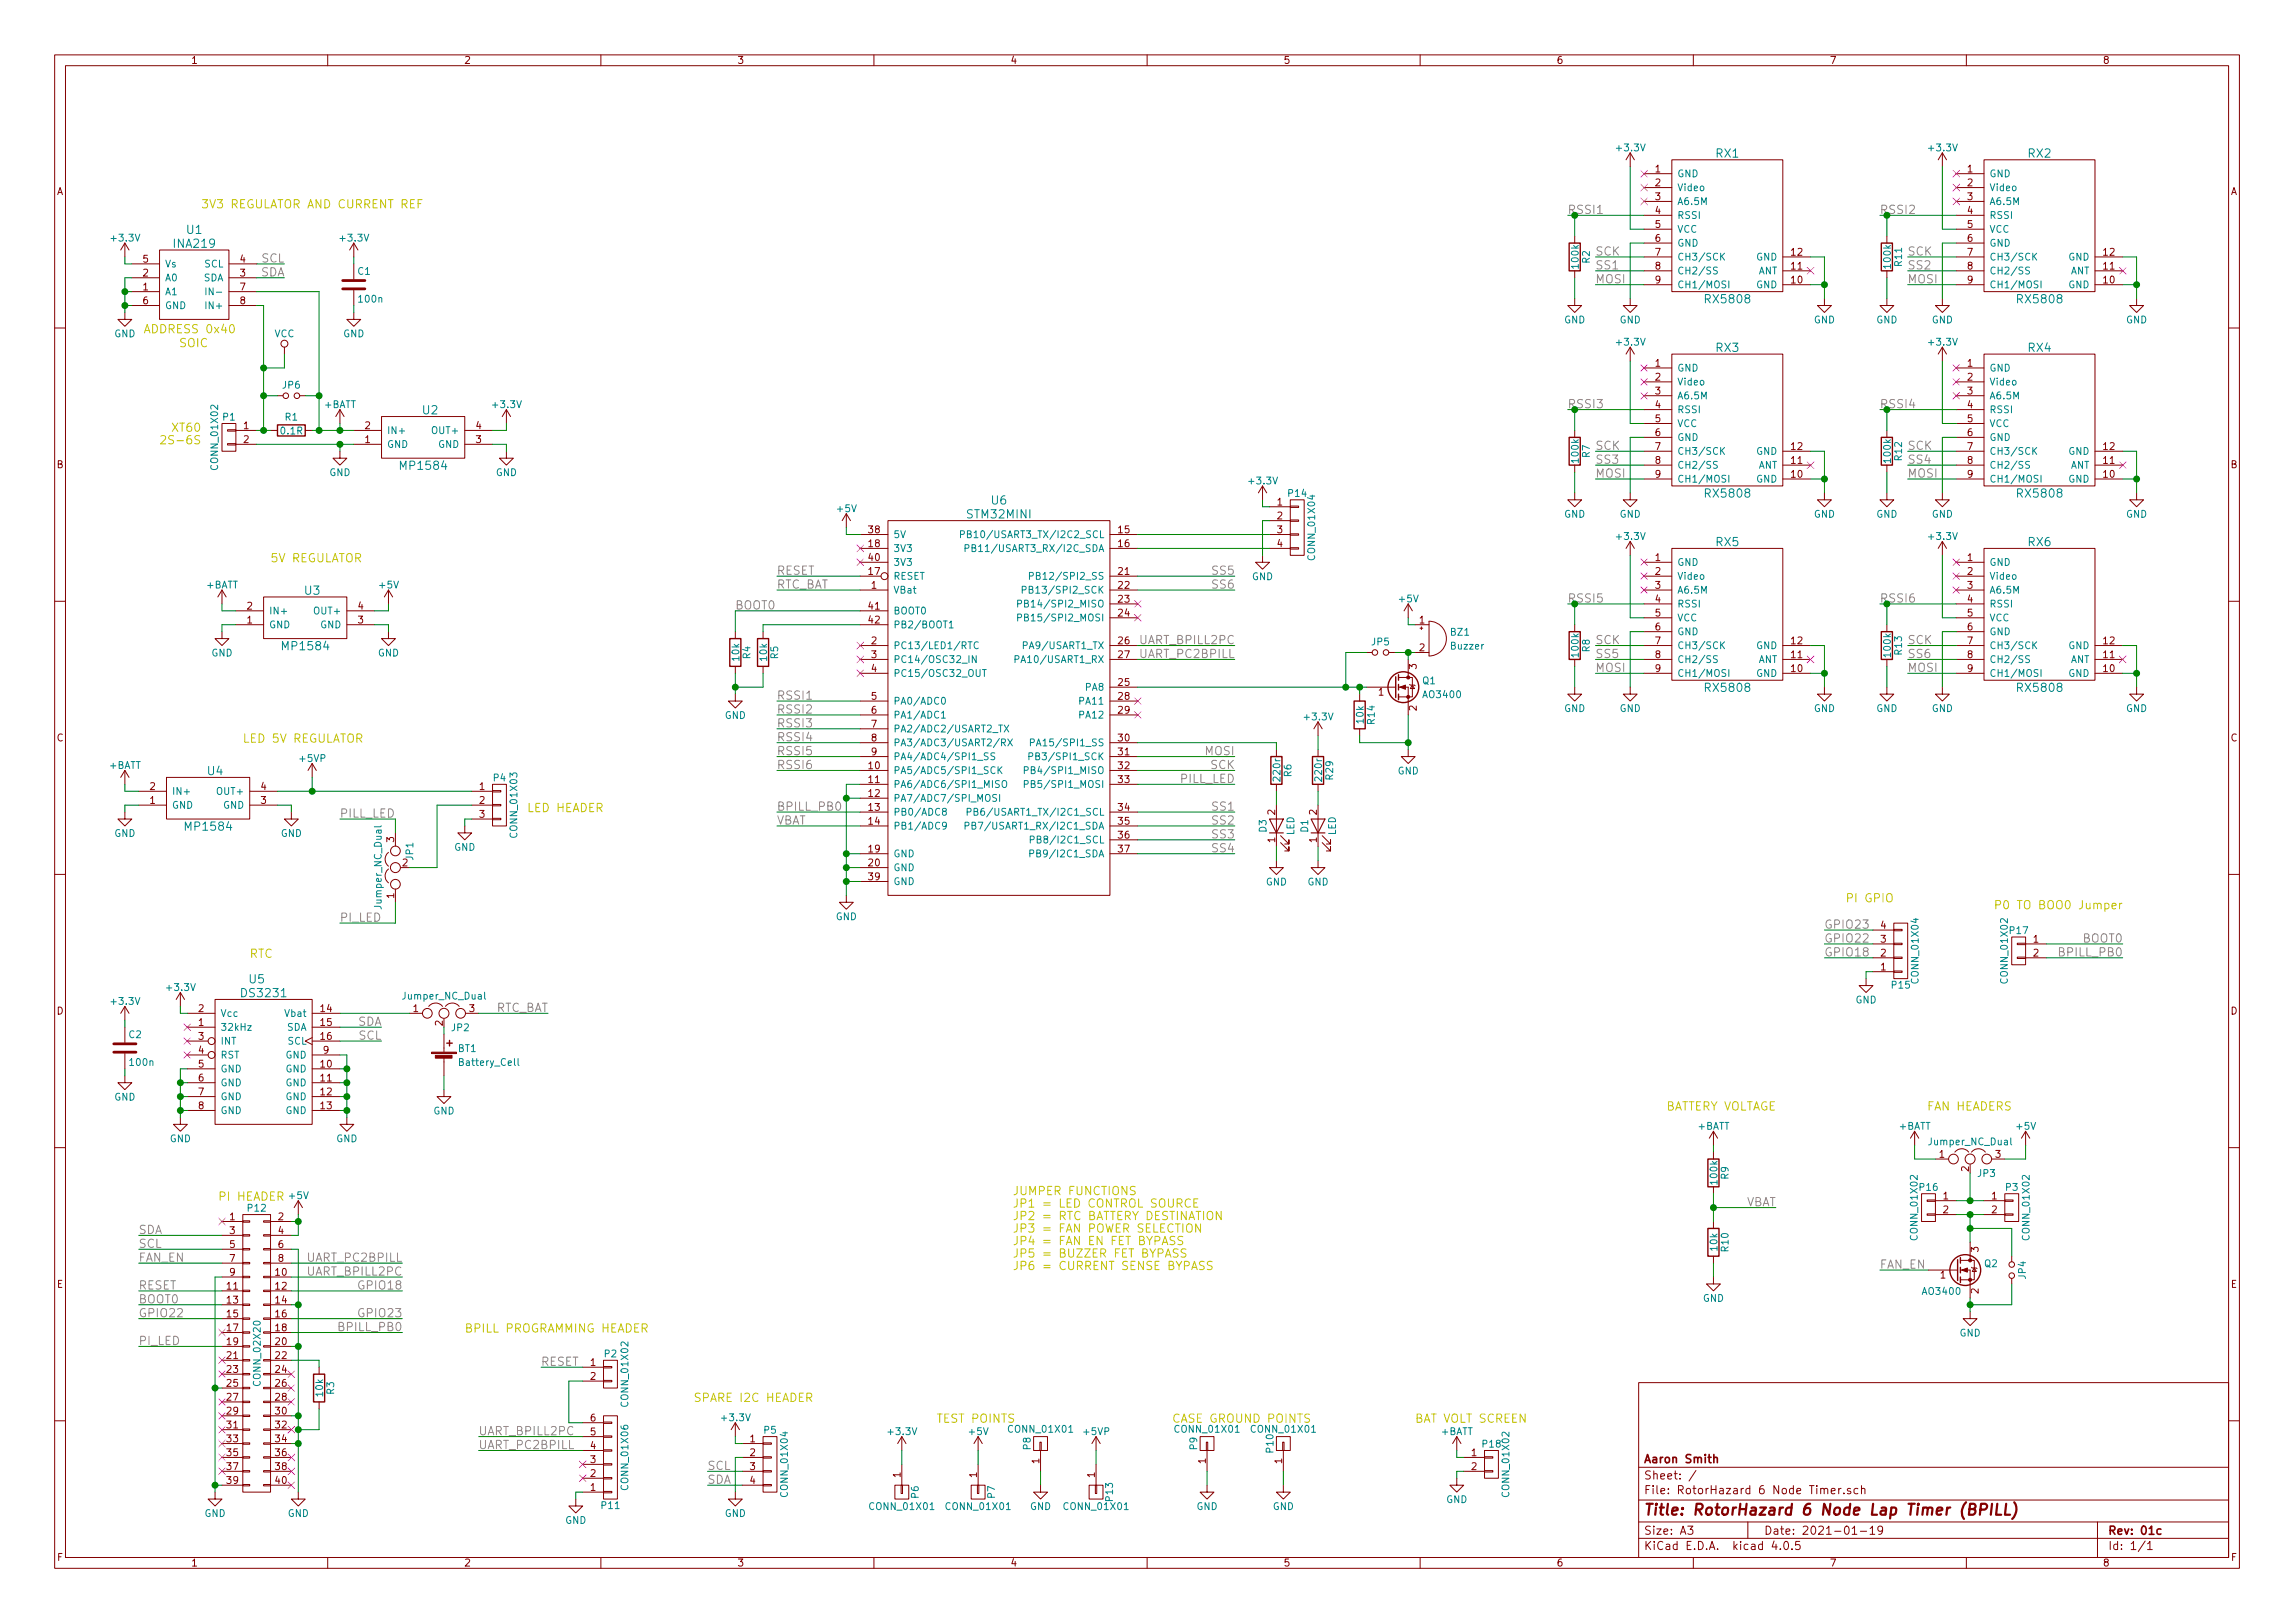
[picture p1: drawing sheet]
<svg xmlns="http://www.w3.org/2000/svg" width="420mm" height="297mm" viewBox="0 0 420 297" stroke-linecap="round" stroke-linejoin="round" font-family="sans-serif">
<defs><g id="words">
<text font-size="2.8" fill="#840000" x="301" y="277.3">Title: RotorHazard 6 Node Lap Timer (BPILL)</text>
<g font-size="2.1" fill="#008484">
<text x="314.2" y="28.8">RX1</text>
<text x="371.3" y="28.8">RX2</text>
<text x="32" y="45.4">INA219</text>
<text x="34.2" y="42.8">U1</text>
<text x="312.4" y="55.5">RX5808</text>
<text x="369.5" y="55.5">RX5808</text>
<text x="314.2" y="64.4">RX3</text>
<text x="371.3" y="64.4">RX4</text>
<text x="77.4" y="75.8">U2</text>
<text x="73.5" y="86">MP1584</text>
<text x="177.2" y="94.9">STM32MINI</text>
<text x="181.5" y="92.3">U6</text>
<text x="312.4" y="91.1">RX5808</text>
<text x="369.5" y="91.1">RX5808</text>
<text x="314.2" y="100">RX5</text>
<text x="371.3" y="100">RX6</text>
<text x="55.8" y="108.9">U3</text>
<text x="51.9" y="119">MP1584</text>
<text x="312.4" y="126.6">RX5808</text>
<text x="369.5" y="126.6">RX5808</text>
<text x="38" y="141.9">U4</text>
<text x="34.2" y="152">MP1584</text>
<text x="45.6" y="180">U5</text>
<text x="44.4" y="182.5">DS3231</text>
</g>
<g font-size="2.1" fill="#c2c200">
<text x="36.8" y="38.1">3V3 REGULATOR AND CURRENT REF</text>
<text x="27.5" y="61">ADDRESS 0x40</text>
<text x="32.9" y="63.5">SOIC</text>
<text x="30.9" y="81.3">2S-6S</text>
<text x="31.7" y="79">XT60</text>
<text x="49.5" y="102.9">5V REGULATOR</text>
<text x="44.4" y="135.9">LED 5V REGULATOR</text>
<text x="96.5" y="148.6">LED HEADER</text>
<text x="338.8" y="165.1">PI GPIO</text>
<text x="367.6" y="166.4">P0 TO BOO0 Jumper</text>
<text x="45.7" y="175.3">RTC</text>
<text x="304.2" y="203.2">BATTERY VOLTAGE</text>
<text x="353" y="203.2">FAN HEADERS</text>
<text x="40.5" y="219.7">PI HEADER</text>
<text x="185.4" y="218.7">JUMPER FUNCTIONS</text>
<text x="185.4" y="221">JP1 = LED CONTROL SOURCE</text>
<text x="185.4" y="223.3">JP2 = RTC BATTERY DESTINATION</text>
<text x="185.4" y="225.6">JP3 = FAN POWER SELECTION</text>
<text x="185.4" y="227.9">JP4 = FAN EN FET BYPASS</text>
<text x="185.4" y="230.2">JP5 = BUZZER FET BYPASS</text>
<text x="185.4" y="232.4">JP6 = CURRENT SENSE BYPASS</text>
<text x="85.1" y="243.9">BPILL PROGRAMMING HEADER</text>
<text x="127" y="256.6">SPARE I2C HEADER</text>
<text x="171.4" y="260.4">TEST POINTS</text>
<text x="215.6" y="260.4">CASE GROUND POINTS</text>
<text x="259.1" y="260.4">BAT VOLT SCREEN</text>
</g>
<g font-size="2.1" fill="#008400">
<text x="287" y="39.2">RSSI1</text>
<text x="344.2" y="39.2">RSSI2</text>
<text x="287" y="74.7">RSSI3</text>
<text x="344.2" y="74.7">RSSI4</text>
<text x="287" y="110.3">RSSI5</text>
<text x="344.2" y="110.3">RSSI6</text>
</g>
<g font-size="2.1" fill="#848484">
<text x="292.1" y="46.8">SCK</text>
<text x="349.2" y="46.8">SCK</text>
<text x="47.6" y="50.6">SDA</text>
<text x="47.8" y="48">SCL</text>
<text x="292.1" y="49.3">SS1</text>
<text x="292.1" y="51.9">MOSI</text>
<text x="349.2" y="49.3">SS2</text>
<text x="349.2" y="51.9">MOSI</text>
<text x="292.1" y="82.3">SCK</text>
<text x="349.2" y="82.3">SCK</text>
<text x="292.1" y="84.9">SS3</text>
<text x="292.1" y="87.4">MOSI</text>
<text x="349.2" y="84.9">SS4</text>
<text x="349.2" y="87.4">MOSI</text>
<text x="142.2" y="107.7">RTC_BAT</text>
<text x="142.2" y="105.2">RESET</text>
<text x="222" y="105.2">SS5</text>
<text x="222" y="107.7">SS6</text>
<text x="134.6" y="111.5">BOOT0</text>
<text x="208.7" y="117.9">UART_BPILL2PC</text>
<text x="292.1" y="117.9">SCK</text>
<text x="349.2" y="117.9">SCK</text>
<text x="208.7" y="120.4">UART_PC2BPILL</text>
<text x="292.1" y="120.4">SS5</text>
<text x="292.1" y="123">MOSI</text>
<text x="349.2" y="120.4">SS6</text>
<text x="349.2" y="123">MOSI</text>
<text x="142.2" y="128.1">RSSI1</text>
<text x="142.2" y="130.6">RSSI2</text>
<text x="142.2" y="133.1">RSSI3</text>
<text x="142.2" y="135.7">RSSI4</text>
<text x="142.2" y="138.2">RSSI5</text>
<text x="142.2" y="140.8">RSSI6</text>
<text x="216" y="143.3">PILL_LED</text>
<text x="220.6" y="138.2">MOSI</text>
<text x="221.6" y="140.8">SCK</text>
<text x="62.2" y="149.6">PILL_LED</text>
<text x="142.2" y="148.4">BPILL_PB0</text>
<text x="222" y="148.4">SS1</text>
<text x="142.2" y="150.9">VBAT</text>
<text x="222" y="150.9">SS2</text>
<text x="222" y="153.5">SS3</text>
<text x="222" y="156">SS4</text>
<text x="62.2" y="168.7">PI_LED</text>
<text x="334" y="170">GPIO23</text>
<text x="334" y="172.5">GPIO22</text>
<text x="381.3" y="172.5">BOOT0</text>
<text x="334" y="175">GPIO18</text>
<text x="377.2" y="175">BPILL_PB0</text>
<text x="90.4" y="185.2">RTC_BAT</text>
<text x="65.4" y="187.7">SDA</text>
<text x="65.6" y="190.3">SCL</text>
<text x="319.4" y="220.8">VBAT</text>
<text x="25.4" y="225.8">SDA</text>
<text x="25.4" y="228.4">SCL</text>
<text x="25.4" y="230.9">FAN_EN</text>
<text x="56.3" y="233.5">UART_BPILL2PC</text>
<text x="56.3" y="230.9">UART_PC2BPILL</text>
<text x="344.2" y="232.2">FAN_EN</text>
<text x="25.4" y="236">RESET</text>
<text x="25.4" y="238.5">BOOT0</text>
<text x="66" y="236">GPIO18</text>
<text x="25.4" y="241.1">GPIO22</text>
<text x="62.2" y="243.6">BPILL_PB0</text>
<text x="66" y="241.1">GPIO23</text>
<text x="25.4" y="246.2">PI_LED</text>
<text x="99.1" y="250">RESET</text>
<text x="87.6" y="262.7">UART_BPILL2PC</text>
<text x="87.6" y="265.2">UART_PC2BPILL</text>
<text x="129.5" y="269">SCL</text>
<text x="129.5" y="271.6">SDA</text>
</g>
<g font-size="2.1" fill="#840000">
<text x="301" y="267.8">Aaron Smith</text>
<text x="301" y="273.5">File: RotorHazard 6 Node Timer.sch</text>
<text x="301" y="270.8">Sheet: /</text>
<text x="301" y="280.9">Size: A3</text>
<text x="323" y="280.9">Date: 2021-01-19</text>
<text x="386" y="280.9">Rev: 01c</text>
<text x="301" y="283.7">KiCad E.D.A. kicad 4.0.5</text>
<text x="386" y="283.7">Id: 1/1</text>
</g>
<g font-size="1.8" fill="#840000">
<text x="35" y="11.7">1</text>
<text x="85" y="11.7">2</text>
<text x="135" y="11.7">3</text>
<text x="185" y="11.7">4</text>
<text x="235" y="11.7">5</text>
<text x="285" y="11.7">6</text>
<text x="335" y="11.7">7</text>
<text x="385" y="11.7">8</text>
<text x="10.4" y="35.7">A</text>
<text x="303" y="31.5">1</text>
<text x="303" y="34.1">2</text>
<text x="360.2" y="31.5">1</text>
<text x="360.2" y="34.1">2</text>
<text x="408.4" y="35.7">A</text>
<text x="303" y="36.6">3</text>
<text x="303" y="39.2">4</text>
<text x="303" y="41.7">5</text>
<text x="360.2" y="36.6">3</text>
<text x="360.2" y="39.2">4</text>
<text x="360.2" y="41.7">5</text>
<text x="303" y="44.2">6</text>
<text x="303" y="46.8">7</text>
<text x="328" y="46.8">12</text>
<text x="360.2" y="44.2">6</text>
<text x="360.2" y="46.8">7</text>
<text x="385.1" y="46.8">12</text>
<text x="26.2" y="53.1">1</text>
<text x="26.2" y="50.6">2</text>
<text x="26.2" y="48">5</text>
<text x="44" y="50.6">3</text>
<text x="44" y="48">4</text>
<text x="44" y="53.1">7</text>
<text x="303" y="49.3">8</text>
<text x="303" y="51.9">9</text>
<text x="328" y="51.9">10</text>
<text x="328" y="49.3">11</text>
<text x="360.2" y="49.3">8</text>
<text x="360.2" y="51.9">9</text>
<text x="385.1" y="51.9">10</text>
<text x="385.1" y="49.3">11</text>
<text x="26.2" y="55.7">6</text>
<text x="44" y="55.7">8</text>
<text x="303" y="67.1">1</text>
<text x="303" y="69.6">2</text>
<text x="360.2" y="67.1">1</text>
<text x="360.2" y="69.6">2</text>
<text x="303" y="72.2">3</text>
<text x="303" y="74.7">4</text>
<text x="303" y="77.3">5</text>
<text x="360.2" y="72.2">3</text>
<text x="360.2" y="74.7">4</text>
<text x="360.2" y="77.3">5</text>
<text x="44.6" y="78.5">1</text>
<text x="44.6" y="81.1">2</text>
<text x="66.8" y="81.1">1</text>
<text x="66.8" y="78.5">2</text>
<text x="87.1" y="81.1">3</text>
<text x="87.1" y="78.5">4</text>
<text x="303" y="79.8">6</text>
<text x="303" y="82.3">7</text>
<text x="328" y="82.3">12</text>
<text x="360.2" y="79.8">6</text>
<text x="360.2" y="82.3">7</text>
<text x="385.1" y="82.3">12</text>
<text x="10.4" y="85.7">B</text>
<text x="303" y="84.9">8</text>
<text x="303" y="87.4">9</text>
<text x="328" y="87.4">10</text>
<text x="328" y="84.9">11</text>
<text x="360.2" y="84.9">8</text>
<text x="360.2" y="87.4">9</text>
<text x="385.1" y="87.4">10</text>
<text x="385.1" y="84.9">11</text>
<text x="408.4" y="85.7">B</text>
<text x="233.8" y="92.5">1</text>
<text x="233.8" y="95">2</text>
<text x="159.1" y="100.1">18</text>
<text x="159.1" y="97.6">38</text>
<text x="204.8" y="97.6">15</text>
<text x="204.8" y="100.1">16</text>
<text x="233.8" y="97.6">3</text>
<text x="233.8" y="100.1">4</text>
<text x="159.1" y="102.7">40</text>
<text x="159.1" y="105.2">17</text>
<text x="159.5" y="107.7">1</text>
<text x="204.8" y="105.2">21</text>
<text x="204.8" y="107.7">22</text>
<text x="303" y="102.7">1</text>
<text x="303" y="105.2">2</text>
<text x="303" y="107.7">3</text>
<text x="360.2" y="102.7">1</text>
<text x="360.2" y="105.2">2</text>
<text x="360.2" y="107.7">3</text>
<text x="45.2" y="111.5">2</text>
<text x="65.6" y="111.5">4</text>
<text x="159.1" y="111.5">41</text>
<text x="204.8" y="110.3">23</text>
<text x="204.8" y="112.8">24</text>
<text x="303" y="110.3">4</text>
<text x="303" y="112.8">5</text>
<text x="360.2" y="110.3">4</text>
<text x="360.2" y="112.8">5</text>
<text x="45.2" y="114.1">1</text>
<text x="65.6" y="114.1">3</text>
<text x="159.1" y="114.1">42</text>
<text x="159.5" y="117.9">2</text>
<text x="204.8" y="117.9">26</text>
<text x="259.9" y="114.1">1</text>
<text x="259.9" y="119.2">2</text>
<text x="303" y="115.4">6</text>
<text x="303" y="117.9">7</text>
<text x="328" y="117.9">12</text>
<text x="360.2" y="115.4">6</text>
<text x="360.2" y="117.9">7</text>
<text x="385.1" y="117.9">12</text>
<text x="159.5" y="120.4">3</text>
<text x="159.5" y="123">4</text>
<text x="204.8" y="125.5">25</text>
<text x="204.8" y="120.4">27</text>
<text x="259.3" y="122.4" transform="rotate(-90 259.3 122.4)">3</text>
<text x="303" y="120.4">8</text>
<text x="303" y="123">9</text>
<text x="328" y="123">10</text>
<text x="328" y="120.4">11</text>
<text x="360.2" y="120.4">8</text>
<text x="360.2" y="123">9</text>
<text x="385.1" y="123">10</text>
<text x="385.1" y="120.4">11</text>
<text x="159.5" y="128.1">5</text>
<text x="159.5" y="130.6">6</text>
<text x="204.8" y="128.1">28</text>
<text x="204.8" y="130.6">29</text>
<text x="252.4" y="127.3">1</text>
<text x="259.3" y="130.1" transform="rotate(-90 259.3 130.1)">2</text>
<text x="10.4" y="135.7">C</text>
<text x="159.5" y="133.1">7</text>
<text x="159.5" y="135.7">8</text>
<text x="204.8" y="135.7">30</text>
<text x="408.4" y="135.7">C</text>
<text x="159.1" y="140.8">10</text>
<text x="159.1" y="143.3">11</text>
<text x="159.5" y="138.2">9</text>
<text x="204.8" y="138.2">31</text>
<text x="204.8" y="140.8">32</text>
<text x="204.8" y="143.3">33</text>
<text x="27.5" y="147.1">1</text>
<text x="27.5" y="144.6">2</text>
<text x="47.8" y="147.1">3</text>
<text x="47.8" y="144.6">4</text>
<text x="87.8" y="144.6">1</text>
<text x="87.8" y="147.1">2</text>
<text x="87.8" y="149.6">3</text>
<text x="159.1" y="145.8">12</text>
<text x="159.1" y="148.4">13</text>
<text x="204.8" y="148.4">34</text>
<text x="233.4" y="149.1" transform="rotate(-90 233.4 149.1)">2</text>
<text x="241" y="149.1" transform="rotate(-90 241 149.1)">2</text>
<text x="72.1" y="154.1" transform="rotate(-90 72.1 154.1)">3</text>
<text x="159.1" y="150.9">14</text>
<text x="159.1" y="156">19</text>
<text x="204.8" y="150.9">35</text>
<text x="204.8" y="153.5">36</text>
<text x="204.8" y="156">37</text>
<text x="233.4" y="154.2" transform="rotate(-90 233.4 154.2)">1</text>
<text x="241" y="154.2" transform="rotate(-90 241 154.2)">1</text>
<text x="73.7" y="158.5">2</text>
<text x="159.1" y="158.5">20</text>
<text x="159.1" y="161.1">39</text>
<text x="72.1" y="164.4" transform="rotate(-90 72.1 164.4)">1</text>
<text x="344.3" y="172.5">3</text>
<text x="344.3" y="170">4</text>
<text x="372.3" y="172.5">1</text>
<text x="344.3" y="177.6">1</text>
<text x="344.3" y="175">2</text>
<text x="372.3" y="175">2</text>
<text x="10.4" y="185.7">D</text>
<text x="36.3" y="185.2">2</text>
<text x="58.7" y="185.2">14</text>
<text x="75.6" y="185.2">1</text>
<text x="85.9" y="185.2">3</text>
<text x="408.4" y="185.7">D</text>
<text x="36.3" y="187.7">1</text>
<text x="36.3" y="190.3">3</text>
<text x="58.7" y="187.7">15</text>
<text x="58.7" y="190.3">16</text>
<text x="81" y="187.7" transform="rotate(-90 81 187.7)">2</text>
<text x="36.3" y="192.8">4</text>
<text x="36.3" y="195.4">5</text>
<text x="36.3" y="197.9">6</text>
<text x="58.7" y="195.4">10</text>
<text x="58.7" y="197.9">11</text>
<text x="59.2" y="192.8">9</text>
<text x="36.3" y="200.4">7</text>
<text x="36.3" y="203">8</text>
<text x="58.7" y="200.4">12</text>
<text x="58.7" y="203">13</text>
<text x="355" y="211.9">1</text>
<text x="360.4" y="214.4" transform="rotate(-90 360.4 214.4)">2</text>
<text x="365.3" y="211.9">3</text>
<text x="355.8" y="219.5">1</text>
<text x="364.6" y="219.5">1</text>
<text x="42.1" y="223.3">1</text>
<text x="42.1" y="225.8">3</text>
<text x="51" y="223.3">2</text>
<text x="51" y="225.8">4</text>
<text x="355.8" y="222">2</text>
<text x="364.6" y="222">2</text>
<text x="42.1" y="228.4">5</text>
<text x="42.1" y="230.9">7</text>
<text x="42.1" y="233.5">9</text>
<text x="50.5" y="233.5">10</text>
<text x="51" y="228.4">6</text>
<text x="51" y="230.9">8</text>
<text x="355.2" y="234">1</text>
<text x="362.2" y="229.1" transform="rotate(-90 362.2 229.1)">3</text>
<text x="10.4" y="235.7">E</text>
<text x="41.6" y="236">11</text>
<text x="41.6" y="238.5">13</text>
<text x="50.5" y="236">12</text>
<text x="50.5" y="238.5">14</text>
<text x="362.2" y="236.7" transform="rotate(-90 362.2 236.7)">2</text>
<text x="408.4" y="235.7">E</text>
<text x="41.6" y="241.1">15</text>
<text x="41.6" y="243.6">17</text>
<text x="50.5" y="241.1">16</text>
<text x="50.5" y="243.6">18</text>
<text x="41.6" y="248.7">21</text>
<text x="41.6" y="251.2">23</text>
<text x="41.6" y="246.2">19</text>
<text x="50.5" y="246.2">20</text>
<text x="50.5" y="248.7">22</text>
<text x="50.5" y="251.2">24</text>
<text x="108.1" y="250">1</text>
<text x="41.6" y="253.8">25</text>
<text x="41.6" y="256.3">27</text>
<text x="50.5" y="253.8">26</text>
<text x="50.5" y="256.3">28</text>
<text x="108.1" y="252.5">2</text>
<text x="41.6" y="261.4">31</text>
<text x="41.6" y="263.9">33</text>
<text x="41.6" y="258.9">29</text>
<text x="50.5" y="258.9">30</text>
<text x="50.5" y="261.4">32</text>
<text x="50.5" y="263.9">34</text>
<text x="108.1" y="262.7">5</text>
<text x="108.1" y="260.1">6</text>
<text x="137.3" y="263.9">1</text>
<text x="41.6" y="266.5">35</text>
<text x="41.6" y="269">37</text>
<text x="50.5" y="266.5">36</text>
<text x="50.5" y="269">38</text>
<text x="108.1" y="267.8">3</text>
<text x="108.1" y="265.2">4</text>
<text x="137.3" y="266.5">2</text>
<text x="137.3" y="269">3</text>
<text x="190.2" y="267.9" transform="rotate(-90 190.2 267.9)">1</text>
<text x="220.7" y="267.9" transform="rotate(-90 220.7 267.9)">1</text>
<text x="234.7" y="267.9" transform="rotate(-90 234.7 267.9)">1</text>
<text x="269.4" y="266.5">1</text>
<text x="269.4" y="269">2</text>
<text x="41.6" y="271.6">39</text>
<text x="50.5" y="271.6">40</text>
<text x="108.1" y="272.8">1</text>
<text x="108.1" y="270.3">2</text>
<text x="137.3" y="271.6">4</text>
<text x="164.8" y="270.4" transform="rotate(-90 164.8 270.4)">1</text>
<text x="178.8" y="270.4" transform="rotate(-90 178.8 270.4)">1</text>
<text x="200.4" y="270.4" transform="rotate(-90 200.4 270.4)">1</text>
<text x="10.5" y="285.7">F</text>
<text x="35" y="286.7">1</text>
<text x="85" y="286.7">2</text>
<text x="135" y="286.7">3</text>
<text x="185" y="286.7">4</text>
<text x="235" y="286.7">5</text>
<text x="285" y="286.7">6</text>
<text x="335" y="286.7">7</text>
<text x="385" y="286.7">8</text>
<text x="408.5" y="285.7">F</text>
</g>
<g font-size="1.8" fill="#008484">
<text x="296.1" y="27.7">+3.3V</text>
<text x="353.3" y="27.7">+3.3V</text>
<text x="307.1" y="32.4">GND</text>
<text x="307.1" y="35">Video</text>
<text x="364.2" y="32.4">GND</text>
<text x="364.2" y="35">Video</text>
<text x="307.1" y="37.5">A6.5M</text>
<text x="307.1" y="40">RSSI</text>
<text x="364.2" y="37.5">A6.5M</text>
<text x="364.2" y="40">RSSI</text>
<text x="20.5" y="44.2">+3.3V</text>
<text x="62.4" y="44.2">+3.3V</text>
<text x="307.1" y="42.6">VCC</text>
<text x="307.1" y="45.1">GND</text>
<text x="307.1" y="47.7">CH3/SCK</text>
<text x="321.4" y="47.7">GND</text>
<text x="364.2" y="42.6">VCC</text>
<text x="364.2" y="45.1">GND</text>
<text x="364.2" y="47.7">CH3/SCK</text>
<text x="378.6" y="47.7">GND</text>
<text x="30.2" y="51.5">A0</text>
<text x="30.2" y="48.9">Vs</text>
<text x="37.2" y="51.5">SDA</text>
<text x="37.4" y="48.9">SCL</text>
<text x="65.5" y="50.3">C1</text>
<text x="289" y="49" transform="rotate(-90 289 49)">100k</text>
<text x="291" y="48.1" transform="rotate(-90 291 48.1)">R2</text>
<text x="307.1" y="50.2">CH2/SS</text>
<text x="307.1" y="52.7">CH1/MOSI</text>
<text x="321.4" y="52.7">GND</text>
<text x="321.7" y="50.2">ANT</text>
<text x="346.2" y="49" transform="rotate(-90 346.2 49)">100k</text>
<text x="348.2" y="48.7" transform="rotate(-90 348.2 48.7)">R11</text>
<text x="364.2" y="50.2">CH2/SS</text>
<text x="364.2" y="52.7">CH1/MOSI</text>
<text x="378.6" y="52.7">GND</text>
<text x="378.9" y="50.2">ANT</text>
<text x="30.2" y="54">A1</text>
<text x="30.2" y="56.6">GND</text>
<text x="38.1" y="56.6">IN+</text>
<text x="38.5" y="54">IN-</text>
<text x="65.8" y="55.4">100n</text>
<text x="286.3" y="59.2">GND</text>
<text x="296.5" y="59.2">GND</text>
<text x="332.1" y="59.2">GND</text>
<text x="343.5" y="59.2">GND</text>
<text x="353.6" y="59.2">GND</text>
<text x="389.2" y="59.2">GND</text>
<text x="20.9" y="61.7">GND</text>
<text x="50.2" y="61.7">VCC</text>
<text x="62.8" y="61.7">GND</text>
<text x="296.1" y="63.2">+3.3V</text>
<text x="353.3" y="63.2">+3.3V</text>
<text x="51.8" y="71.1">JP6</text>
<text x="307.1" y="68">GND</text>
<text x="307.1" y="70.5">Video</text>
<text x="364.2" y="68">GND</text>
<text x="364.2" y="70.5">Video</text>
<text x="40.8" y="76.9">P1</text>
<text x="52.2" y="76.9">R1</text>
<text x="59.4" y="74.7">+BATT</text>
<text x="90.4" y="74.7">+3.3V</text>
<text x="307.1" y="73.1">A6.5M</text>
<text x="307.1" y="75.6">RSSI</text>
<text x="364.2" y="73.1">A6.5M</text>
<text x="364.2" y="75.6">RSSI</text>
<text x="51.5" y="79.5">0.1R</text>
<text x="70.9" y="82">GND</text>
<text x="70.9" y="79.4">IN+</text>
<text x="79.3" y="79.4">OUT+</text>
<text x="80.1" y="82">GND</text>
<text x="291" y="83.7" transform="rotate(-90 291 83.7)">R7</text>
<text x="307.1" y="78.1">VCC</text>
<text x="307.1" y="80.7">GND</text>
<text x="307.1" y="83.2">CH3/SCK</text>
<text x="321.4" y="83.2">GND</text>
<text x="364.2" y="78.1">VCC</text>
<text x="364.2" y="80.7">GND</text>
<text x="364.2" y="83.2">CH3/SCK</text>
<text x="378.6" y="83.2">GND</text>
<text x="39.9" y="85.7" transform="rotate(-90 39.9 85.7)">CONN_01X02</text>
<text x="60.3" y="87.1">GND</text>
<text x="90.8" y="87.1">GND</text>
<text x="228.8" y="88.6">+3.3V</text>
<text x="289" y="84.5" transform="rotate(-90 289 84.5)">100k</text>
<text x="307.1" y="85.8">CH2/SS</text>
<text x="307.1" y="88.3">CH1/MOSI</text>
<text x="321.4" y="88.3">GND</text>
<text x="321.7" y="85.8">ANT</text>
<text x="346.2" y="84.5" transform="rotate(-90 346.2 84.5)">100k</text>
<text x="348.2" y="84.2" transform="rotate(-90 348.2 84.2)">R12</text>
<text x="364.2" y="85.8">CH2/SS</text>
<text x="364.2" y="88.3">CH1/MOSI</text>
<text x="378.6" y="88.3">GND</text>
<text x="378.9" y="85.8">ANT</text>
<text x="153.3" y="93.7">+5V</text>
<text x="235.9" y="90.9">P14</text>
<text x="286.3" y="94.7">GND</text>
<text x="296.5" y="94.7">GND</text>
<text x="332.1" y="94.7">GND</text>
<text x="343.5" y="94.7">GND</text>
<text x="353.6" y="94.7">GND</text>
<text x="389.2" y="94.7">GND</text>
<text x="163.6" y="101">3V3</text>
<text x="163.6" y="98.5">5V</text>
<text x="178.2" y="98.5">PB10/USART3_TX/I2C2_SCL</text>
<text x="178.8" y="101">PB11/USART3_RX/I2C_SDA</text>
<text x="296.1" y="98.8">+3.3V</text>
<text x="353.3" y="98.8">+3.3V</text>
<text x="37.8" y="107.7">+BATT</text>
<text x="69.5" y="107.7">+5V</text>
<text x="163.6" y="103.5">3V3</text>
<text x="163.6" y="106.1">RESET</text>
<text x="190.1" y="106.1">PB12/SPI2_SS</text>
<text x="229.2" y="106.2">GND</text>
<text x="240.7" y="102.2" transform="rotate(-90 240.7 102.2)">CONN_01X04</text>
<text x="307.1" y="103.5">GND</text>
<text x="307.1" y="106.1">Video</text>
<text x="364.2" y="103.5">GND</text>
<text x="364.2" y="106.1">Video</text>
<text x="49.3" y="112.4">IN+</text>
<text x="57.7" y="112.4">OUT+</text>
<text x="163.6" y="108.6">VBat</text>
<text x="163.6" y="112.4">BOOT0</text>
<text x="187.9" y="111.2">PB14/SPI2_MISO</text>
<text x="187.9" y="113.7">PB15/SPI2_MOSI</text>
<text x="188.7" y="108.6">PB13/SPI2_SCK</text>
<text x="256.2" y="110.2">+5V</text>
<text x="307.1" y="108.6">A6.5M</text>
<text x="307.1" y="111.2">RSSI</text>
<text x="307.1" y="113.7">VCC</text>
<text x="364.2" y="108.6">A6.5M</text>
<text x="364.2" y="111.2">RSSI</text>
<text x="364.2" y="113.7">VCC</text>
<text x="49.3" y="115">GND</text>
<text x="58.5" y="115">GND</text>
<text x="163.6" y="118.8">PC13/LED1/RTC</text>
<text x="163.6" y="115">PB2/BOOT1</text>
<text x="187.9" y="118.8">PA9/USART1_TX</text>
<text x="251.2" y="118.1">JP5</text>
<text x="265.6" y="116.3">BZ1</text>
<text x="265.7" y="118.9">Buzzer</text>
<text x="291" y="119.3" transform="rotate(-90 291 119.3)">R8</text>
<text x="307.1" y="116.2">GND</text>
<text x="307.1" y="118.8">CH3/SCK</text>
<text x="321.4" y="118.8">GND</text>
<text x="348.2" y="119.8" transform="rotate(-90 348.2 119.8)">R13</text>
<text x="364.2" y="116.2">GND</text>
<text x="364.2" y="118.8">CH3/SCK</text>
<text x="378.6" y="118.8">GND</text>
<text x="38.7" y="120.1">GND</text>
<text x="69.2" y="120.1">GND</text>
<text x="135.3" y="120.9" transform="rotate(-90 135.3 120.9)">10k</text>
<text x="137.4" y="120.5" transform="rotate(-90 137.4 120.5)">R4</text>
<text x="140.4" y="120.9" transform="rotate(-90 140.4 120.9)">10k</text>
<text x="142.4" y="120.5" transform="rotate(-90 142.4 120.5)">R5</text>
<text x="163.6" y="121.3">PC14/OSC32_IN</text>
<text x="163.6" y="123.9">PC15/OSC32_OUT</text>
<text x="186.7" y="121.3">PA10/USART1_RX</text>
<text x="260.5" y="125.2">Q1</text>
<text x="289" y="120.1" transform="rotate(-90 289 120.1)">100k</text>
<text x="307.1" y="121.3">CH2/SS</text>
<text x="307.1" y="123.9">CH1/MOSI</text>
<text x="321.4" y="123.9">GND</text>
<text x="321.7" y="121.3">ANT</text>
<text x="346.2" y="120.1" transform="rotate(-90 346.2 120.1)">100k</text>
<text x="364.2" y="121.3">CH2/SS</text>
<text x="364.2" y="123.9">CH1/MOSI</text>
<text x="378.6" y="123.9">GND</text>
<text x="378.9" y="121.3">ANT</text>
<text x="132.7" y="131.6">GND</text>
<text x="163.6" y="128.9">PA0/ADC0</text>
<text x="163.6" y="131.5">PA1/ADC1</text>
<text x="197.8" y="128.9">PA11</text>
<text x="197.8" y="131.5">PA12</text>
<text x="198.8" y="126.4">PA8</text>
<text x="239" y="131.8">+3.3V</text>
<text x="260.7" y="127.7">AO3400</text>
<text x="286.3" y="130.3">GND</text>
<text x="296.5" y="130.3">GND</text>
<text x="332.1" y="130.3">GND</text>
<text x="343.5" y="130.3">GND</text>
<text x="353.6" y="130.3">GND</text>
<text x="389.2" y="130.3">GND</text>
<text x="163.6" y="134">PA2/ADC2/USART2_TX</text>
<text x="163.6" y="136.6">PA3/ADC3/USART2/RX</text>
<text x="190.1" y="136.6">PA15/SPI1_SS</text>
<text x="249.6" y="132.3" transform="rotate(-90 249.6 132.3)">10k</text>
<text x="251.7" y="132.5" transform="rotate(-90 251.7 132.5)">R14</text>
<text x="20" y="140.7">+BATT</text>
<text x="55" y="139.4">+5VP</text>
<text x="90.4" y="143">P4</text>
<text x="163.6" y="139.1">PA4/ADC4/SPI1_SS</text>
<text x="163.6" y="141.6">PA5/ADC5/SPI1_SCK</text>
<text x="188.9" y="141.6">PB4/SPI1_MISO</text>
<text x="189.7" y="139.1">PB3/SPI1_SCK</text>
<text x="234.4" y="142.8" transform="rotate(-90 234.4 142.8)">220r</text>
<text x="236.4" y="142.1" transform="rotate(-90 236.4 142.1)">R6</text>
<text x="242" y="142.8" transform="rotate(-90 242 142.8)">220r</text>
<text x="244" y="142.6" transform="rotate(-90 244 142.6)">R29</text>
<text x="255.9" y="141.7">GND</text>
<text x="31.5" y="148">GND</text>
<text x="31.5" y="145.5">IN+</text>
<text x="39.9" y="145.5">OUT+</text>
<text x="40.8" y="148">GND</text>
<text x="163.6" y="144.2">PA6/ADC6/SPI1_MISO</text>
<text x="163.6" y="146.7">PA7/ADC7/SPI_MOSI</text>
<text x="163.6" y="149.3">PB0/ADC8</text>
<text x="179.2" y="149.3">PB6/USART1_TX/I2C1_SCL</text>
<text x="188.9" y="144.2">PB5/SPI1_MOSI</text>
<text x="20.9" y="153.1">GND</text>
<text x="51.4" y="153.1">GND</text>
<text x="83.1" y="155.7">GND</text>
<text x="94.7" y="153" transform="rotate(-90 94.7 153)">CONN_01X03</text>
<text x="163.6" y="151.8">PB1/ADC9</text>
<text x="178.8" y="151.8">PB7/USART1_RX/I2C1_SDA</text>
<text x="190" y="154.3">PB8/I2C1_SCL</text>
<text x="231.9" y="152.3" transform="rotate(-90 231.9 152.3)">D3</text>
<text x="236.9" y="152.9" transform="rotate(-90 236.9 152.9)">LED</text>
<text x="239.5" y="152.3" transform="rotate(-90 239.5 152.3)">D1</text>
<text x="244.6" y="152.9" transform="rotate(-90 244.6 152.9)">LED</text>
<text x="75.6" y="157.4" transform="rotate(-90 75.6 157.4)">JP1</text>
<text x="163.6" y="159.4">GND</text>
<text x="163.6" y="156.9">GND</text>
<text x="163.6" y="162">GND</text>
<text x="189.8" y="156.9">PB9/I2C1_SDA</text>
<text x="69.8" y="166.1" transform="rotate(-90 69.8 166.1)">Jumper_NC_Dual</text>
<text x="231.7" y="162">GND</text>
<text x="239.3" y="162">GND</text>
<text x="153" y="168.4">GND</text>
<text x="368" y="170.9">P17</text>
<text x="351.2" y="179.7" transform="rotate(-90 351.2 179.7)">CONN_01X04</text>
<text x="367.6" y="179.7" transform="rotate(-90 367.6 179.7)">CONN_01X02</text>
<text x="20.5" y="183.9">+3.3V</text>
<text x="30.7" y="181.3">+3.3V</text>
<text x="73.9" y="182.9">Jumper_NC_Dual</text>
<text x="339.7" y="183.6">GND</text>
<text x="346.4" y="180.9">P15</text>
<text x="23.6" y="190">C2</text>
<text x="40.4" y="188.6">32kHz</text>
<text x="40.4" y="186.1">Vcc</text>
<text x="40.4" y="191.2">INT</text>
<text x="52.3" y="186.1">Vbat</text>
<text x="52.4" y="188.6">SDA</text>
<text x="52.6" y="191.2">SCL</text>
<text x="82.7" y="188.7">JP2</text>
<text x="23.9" y="195.1">100n</text>
<text x="40.4" y="193.7">RST</text>
<text x="40.4" y="196.3">GND</text>
<text x="52.2" y="193.7">GND</text>
<text x="52.2" y="196.3">GND</text>
<text x="83.9" y="192.5">BT1</text>
<text x="84.4" y="195.1">Battery_Cell</text>
<text x="20.9" y="201.4">GND</text>
<text x="40.4" y="198.8">GND</text>
<text x="40.4" y="201.3">GND</text>
<text x="40.4" y="203.9">GND</text>
<text x="52.2" y="198.8">GND</text>
<text x="52.2" y="201.3">GND</text>
<text x="52.2" y="203.9">GND</text>
<text x="79.3" y="203.9">GND</text>
<text x="31.1" y="209">GND</text>
<text x="61.5" y="209">GND</text>
<text x="310.8" y="206.7">+BATT</text>
<text x="347.6" y="206.7">+BATT</text>
<text x="353.3" y="209.6">Jumper_NC_Dual</text>
<text x="369.2" y="206.7">+5V</text>
<text x="316.4" y="215.8" transform="rotate(-90 316.4 215.8)">R9</text>
<text x="362.1" y="215.4">JP3</text>
<text x="45.4" y="221.7">P12</text>
<text x="53" y="219.4">+5V</text>
<text x="314.4" y="216.6" transform="rotate(-90 314.4 216.6)">100k</text>
<text x="351.5" y="217.9">P16</text>
<text x="367.2" y="217.9">P3</text>
<text x="351.1" y="226.7" transform="rotate(-90 351.1 226.7)">CONN_01X02</text>
<text x="371.6" y="226.7" transform="rotate(-90 371.6 226.7)">CONN_01X02</text>
<text x="314.4" y="228.8" transform="rotate(-90 314.4 228.8)">10k</text>
<text x="316.4" y="229" transform="rotate(-90 316.4 229)">R10</text>
<text x="363.3" y="231.9">Q2</text>
<text x="311.7" y="238.2">GND</text>
<text x="352.1" y="237">AO3400</text>
<text x="370.9" y="234" transform="rotate(-90 370.9 234)">JP4</text>
<text x="358.7" y="244.6">GND</text>
<text x="110.7" y="248.4">P2</text>
<text x="47.7" y="253.3" transform="rotate(-90 47.7 253.3)">CONN_02X20</text>
<text x="59.1" y="255.5" transform="rotate(-90 59.1 255.5)">10k</text>
<text x="61.2" y="255.2" transform="rotate(-90 61.2 255.2)">R3</text>
<text x="115" y="257.1" transform="rotate(-90 115 257.1)">CONN_01X02</text>
<text x="132.3" y="260.1">+3.3V</text>
<text x="139.9" y="262.4">P5</text>
<text x="162.8" y="262.6">+3.3V</text>
<text x="177.5" y="262.6">+5V</text>
<text x="184.9" y="262.2">CONN_01X01</text>
<text x="198.5" y="262.6">+5VP</text>
<text x="215.3" y="262.2">CONN_01X01</text>
<text x="229.3" y="262.2">CONN_01X01</text>
<text x="263.8" y="262.6">+BATT</text>
<text x="188.7" y="265.3" transform="rotate(-90 188.7 265.3)">P8</text>
<text x="219.2" y="265.3" transform="rotate(-90 219.2 265.3)">P9</text>
<text x="233.1" y="265.8" transform="rotate(-90 233.1 265.8)">P10</text>
<text x="271.5" y="264.9">P18</text>
<text x="115" y="272.4" transform="rotate(-90 115 272.4)">CONN_01X06</text>
<text x="144.2" y="273.6" transform="rotate(-90 144.2 273.6)">CONN_01X04</text>
<text x="168.2" y="274.2" transform="rotate(-90 168.2 274.2)">P6</text>
<text x="182.1" y="274.2" transform="rotate(-90 182.1 274.2)">P7</text>
<text x="203.7" y="274.7" transform="rotate(-90 203.7 274.7)">P13</text>
<text x="264.7" y="275.1">GND</text>
<text x="276.3" y="273.6" transform="rotate(-90 276.3 273.6)">CONN_01X02</text>
<text x="37.4" y="277.6">GND</text>
<text x="52.7" y="277.6">GND</text>
<text x="103.5" y="278.9">GND</text>
<text x="110.2" y="276.2">P11</text>
<text x="132.7" y="277.6">GND</text>
<text x="159.5" y="276.3">CONN_01X01</text>
<text x="173.4" y="276.3">CONN_01X01</text>
<text x="188.5" y="276.3">GND</text>
<text x="195" y="276.3">CONN_01X01</text>
<text x="219" y="276.3">GND</text>
<text x="233" y="276.3">GND</text>
</g>
</g></defs>
<g fill="none" stroke="#840000" stroke-width=".18">
<path d="M10 10h400v277h-400zM12 12h396v273.1h-396zM60 10v2M110 10v2M160 10v2M210 10v2M260 10v2M310 10v2M360 10v2M298.4 28l-.7 1.2M298.4 28v2.5M298.4 28l.8 1.2"/>
<path d="M301 31.8h5.1M301 34.3h5.1M301 36.9h5.1M301 39.4h5.1M306.1 29.2h20.3v24.2h-20.3zM355.6 28l-.8 1.2M355.6 28v2.5M355.6 28l.8 1.2M358.1 31.8h5.1M358.1 34.3h5.1M358.1 36.9h5.1M358.1 39.4h5.1"/>
<path d="M363.2 29.2h20.3v24.2h-20.3zM22.9 57.2v1.3h1.2l-1.2 1.2-1.3-1.2h1.3M22.9 44.5v2.5M22.9 44.5l-.8 1.3M22.9 44.5l.7 1.3M24.1 53.4h5.1M24.1 50.8h5.1M24.1 48.3h5.1M24.1 55.9h5.1M29.2 45.8h12.7v12.7h-12.7zM41.9 53.4h5.1M41.9 50.8h5.1"/>
<path d="M41.9 48.3h5.1M41.9 55.9h5.1M64.8 57.2v1.3h-1.3l1.3 1.2 1.2-1.2h-1.2M64.8 44.5v2.5M64.8 48.3v2.8M64.8 53.1v2.8M64.8 44.5l-.8 1.3M64.8 44.5l.7 1.3M288.3 54.6v1.3h1.3l-1.3 1.3-1.3-1.3h1.3M288.3 43.2v1.3M288.3 49.6v1.2M298.4 54.6v1.3h1.3l-1.3 1.3-1.2-1.3h1.2"/>
<path d="M301 41.9h5.1M301 44.5h5.1M301 47h5.1M301 49.6h5.1M301 52.1h5.1M326.4 47h5.1M326.4 49.6h5.1M326.4 52.1h5.1M334 54.6v1.3h1.3l-1.3 1.3-1.3-1.3h1.3M345.4 54.6v1.3h1.3l-1.3 1.3-1.2-1.3h1.2M345.4 43.2v1.3M345.4 49.6v1.2"/>
<path d="M355.6 54.6v1.3h1.3l-1.3 1.3-1.3-1.3h1.3M358.1 41.9h5.1M358.1 44.5h5.1M358.1 47h5.1M358.1 49.6h5.1M358.1 52.1h5.1M383.5 47h5.1M383.5 49.6h5.1M383.5 52.1h5.1M391.2 54.6v1.3h1.2l-1.2 1.3-1.3-1.3h1.3M10 60h2M40.6 77.5h2.6v5.1h-2.6z"/>
<path d="M41.7 78.6h1.5v.3h-1.5zM43.2 78.8h3.8M49.5 78.8h1.3M50.8 72.4h1M52.1 63.5v1.3M54.9 72.4h1M55.9 78.8h1.2M62.2 75l-.7 1.2M62.2 75v2.5M62.2 75l.8 1.2M64.8 78.8h5M69.8 76.2h15.3v7.7h-15.3z"/>
<path d="M85.1 78.8h5.1M92.7 75l-.8 1.2M92.7 75v2.5M92.7 75l.8 1.2M288.3 78.8v1.2M298.4 63.5v2.6M298.4 63.5l-.7 1.3M298.4 63.5l.8 1.3M301 72.4h5.1M301 67.3h5.1M301 69.9h5.1M301 75h5.1"/>
<path d="M301 77.5h5.1M306.1 64.8h20.3v24.1h-20.3zM345.4 78.8v1.2M355.6 63.5v2.6M355.6 63.5l-.8 1.3M355.6 63.5l.8 1.3M358.1 72.4h5.1M358.1 67.3h5.1M358.1 69.9h5.1M358.1 75h5.1M358.1 77.5h5.1M363.2 64.8h20.3v24.1h-20.3z"/>
<path d="M408 60h2M41.7 81.2h1.5v.2h-1.5zM43.2 81.3h3.8M62.2 82.6v1.3h1.3l-1.3 1.2-1.2-1.2h1.2M64.8 81.3h5M85.1 81.3h5.1M92.7 82.6v1.3h1.3l-1.3 1.2-1.3-1.2h1.3M154.9 94l-.7 1.3M154.9 94v2.6M154.9 94l.8 1.3M157.5 97.8h5.1M162.6 95.3h40.6v68.6h-40.6z"/>
<path d="M203.2 97.8h5.1M231.1 88.9l-.7 1.3M231.1 88.9v2.6M231.1 88.9l.8 1.3M232.4 97.8h3.8M232.4 92.7h3.8M232.4 95.3h3.8M236.2 97.7h1.5v.3h-1.5zM236.2 95.2h1.5v.2h-1.5zM236.2 92.6h1.5v.3h-1.5zM236.2 91.5h2.6v10.1h-2.6zM288.3 90.2v1.3h1.3l-1.3 1.2-1.3-1.2h1.3"/>
<path d="M288.3 85.1v1.3M298.4 90.2v1.3h1.3l-1.3 1.2-1.2-1.2h1.2M298.4 99.1v2.5M298.4 99.1l-.7 1.3M298.4 99.1l.8 1.3M301 80h5.1M301 82.6h5.1M301 85.1h5.1M301 87.7h5.1M326.4 82.6h5.1M326.4 85.1h5.1M326.4 87.7h5.1"/>
<path d="M334 90.2v1.3h1.3l-1.3 1.2-1.3-1.2h1.3M345.4 90.2v1.3h1.3l-1.3 1.2-1.2-1.2h1.2M345.4 85.1v1.3M355.6 90.2v1.3h1.3l-1.3 1.2-1.3-1.2h1.3M355.6 99.1v2.5M355.6 99.1l-.8 1.3M355.6 99.1l.8 1.3M358.1 80h5.1M358.1 82.6h5.1M358.1 85.1h5.1M358.1 87.7h5.1M383.5 82.6h5.1"/>
<path d="M383.5 85.1h5.1M383.5 87.7h5.1M391.2 90.2v1.3h1.2l-1.2 1.2-1.3-1.2h1.3M10 110h2M40.6 115.6v1.3h1.3l-1.3 1.2-1.2-1.2h1.2M40.6 108l-.7 1.3M40.6 108v2.5M40.6 108l.8 1.3M43.2 114.3h5.1M43.2 111.8h5.1M48.3 109.3h15.2v7.6h-15.2zM63.5 114.3h5.1"/>
<path d="M63.5 111.8h5.1M71.1 115.6v1.3h1.3l-1.3 1.2-1.3-1.2h1.3M71.1 108l-.7 1.3M71.1 108v2.5M71.1 108l.8 1.3M134.6 115.6v1.3M139.7 115.6v1.3M157.5 114.3h5.1M157.5 111.8h5.1M157.5 108h5.1M157.5 118.1h5.1M157.5 102.9h5.1"/>
<path d="M157.5 105.4h3.8M157.5 100.4h5.1M203.2 108h5.1M203.2 118.1h5.1M203.2 105.4h5.1M203.2 110.5h5.1M203.2 113.1h5.1M203.2 100.4h5.1M231.1 101.6v1.3h1.3l-1.3 1.3-1.2-1.3h1.2M232.4 100.4h3.8M236.2 100.2h1.5v.3h-1.5zM250.2 119.4h1"/>
<path d="M254.3 119.4h1M257.8 110.5l-.8 1.3M257.8 110.5v2.6M257.8 110.5l.8 1.3M259.1 114.3h2.5M259.1 119.4h2.5M260 115h.5M260.2 114.7v.5M261.6 113.7a3.2 3.2 0 0 1 3.2 3.2 3.2 3.2 0 0 1-3.2 3.2zM288.3 114.3v1.3M301 108h5.1M301 118.1h5.1"/>
<path d="M301 102.9h5.1M301 105.4h5.1M301 110.5h5.1M301 113.1h5.1M301 115.6h5.1M306.1 100.4h20.3v24.1h-20.3zM326.4 118.1h5.1M345.4 114.3v1.3M358.1 108h5.1M358.1 118.1h5.1M358.1 102.9h5.1M358.1 105.4h5.1"/>
<path d="M358.1 110.5h5.1M358.1 113.1h5.1M358.1 115.6h5.1M363.2 100.4h20.3v24.1h-20.3zM383.5 118.1h5.1M408 110h2M57.1 139.7l-.7 1.3M57.1 139.7v2.6M57.1 139.7l.8 1.3M134.6 127v1.3h-1.3l1.3 1.3 1.3-1.3h-1.3M134.6 122v1.2M139.7 122v1.2"/>
<path d="M157.5 120.7h5.1M157.5 123.2h5.1M157.5 128.3h5.1M157.5 130.8h5.1M157.5 133.4h5.1M157.5 135.9h5.1M157.5 138.5h5.1M203.2 120.7h5.1M203.2 128.3h5.1M203.2 130.8h5.1M203.2 135.9h5.1M203.2 138.5h5.1"/>
<path d="M203.2 125.8h5.1M233.7 137.2v1.3M241.3 132.1v2.6M241.3 137.2v1.3M241.3 132.1l-.8 1.3M241.3 132.1l.8 1.3M248.9 127v1.3M248.9 133.4v1.3M250.2 125.8h5.3M256 125.8h1.8v5M256 124h1.8M257.8 124h.8v3.5h-2.6"/>
<path d="M257.8 137.2v1.3h1.3l-1.3 1.2-1.3-1.2h1.3M257.8 120.7v3.3M258.1 125.3l.1 .1h.8l.1 .1M258.6 125.4l.4 .6h-.8zM288.3 125.8v1.2h1.3l-1.3 1.3-1.3-1.3h1.3M288.3 120.7v1.3M298.4 125.8v1.2h1.3l-1.3 1.3-1.2-1.3h1.2M301 120.7h5.1M301 123.2h5.1M326.4 120.7h5.1M326.4 123.2h5.1M334 125.8v1.2h1.3l-1.3 1.3-1.3-1.3h1.3"/>
<path d="M345.4 125.8v1.2h1.3l-1.3 1.3-1.2-1.3h1.2M345.4 120.7v1.3M355.6 125.8v1.2h1.3l-1.3 1.3-1.3-1.3h1.3M358.1 120.7h5.1M358.1 123.2h5.1M383.5 120.7h5.1M383.5 123.2h5.1M391.2 125.8v1.2h1.2l-1.2 1.3-1.3-1.3h1.3M22.9 148.6v1.3h1.2l-1.2 1.3-1.3-1.3h1.3M22.9 141l-.8 1.3M22.9 141v2.5M22.9 141l.7 1.3"/>
<path d="M25.4 144.8h5.1M25.4 147.4h5.1M30.5 142.3h15.2v7.6h-15.2zM45.7 144.8h5.1M45.7 147.4h5.1M53.3 148.6v1.3h1.3l-1.3 1.3-1.2-1.3h1.2M71.1 159a1.63 1.63 0 0 0 0 2.6M71.1 156a1.63 1.63 0 0 0 0 2.5M72.4 152.4v2.4M85.1 151.2v1.2h1.3l-1.3 1.3-1.3-1.3h1.3M86.4 144.8h3.8M86.4 147.4h3.8"/>
<path d="M86.4 149.9h3.8M90.2 149.8h1.5v.2h-1.5zM90.2 147.2h1.5v.3h-1.5zM90.2 144.7h1.5v.2h-1.5zM90.2 143.5h2.5v7.7h-2.5zM157.5 141h5.1M157.5 158.8h5.1M157.5 143.5h5.1M157.5 146.1h5.1M157.5 148.6h5.1M157.5 151.2h5.1M157.5 156.2h5.1"/>
<path d="M203.2 141h5.1M203.2 143.5h5.1M203.2 148.6h5.1M203.2 151.2h5.1M203.2 153.7h5.1M203.2 156.2h5.1M233.7 157.5v1.3h1.2l-1.2 1.3-1.3-1.3h1.3M233.7 143.5v1.3M233.7 147.4v7.6M234.4 154.2l1.6 1.5v-.7v.7h-.8M234.4 152.9l1.6 1.6v-.8v.8h-.8M241.3 157.5v1.3h1.3l-1.3 1.3-1.3-1.3h1.3"/>
<path d="M241.3 143.5v1.3M241.3 147.4v7.6M242.1 154.2l1.5 1.5v-.7v.7h-.8M242.1 152.9l1.5 1.6v-.8v.8h-.8M10 160h2M72.4 162.7v2.4M154.9 163.9v1.2h-1.2l1.2 1.3 1.3-1.3h-1.3M157.5 161.3h5.1M341.6 179.1v1.3h1.3l-1.3 1.2-1.2-1.2h1.2M342.9 177.8h3.8M342.9 175.3h3.8M342.9 172.8h3.8"/>
<path d="M342.9 170.2h3.8M346.7 170.1h1.5v.2h-1.5zM346.7 172.6h1.5v.3h-1.5zM346.7 175.2h1.5v.2h-1.5zM346.7 177.7h1.5v.3h-1.5zM346.7 168.9h2.5v10.2h-2.5zM368.3 171.5h2.5v5.1h-2.5zM369.3 175.2h1.5v.2h-1.5zM369.3 172.6h1.5v.3h-1.5zM370.8 175.3h3.8M370.8 172.8h3.8M408 160h2"/>
<path d="M22.9 196.9v1.3h-1.3l1.3 1.2 1.2-1.2h-1.2M22.9 184.2v2.5M22.9 188v2.8M22.9 192.8v2.8M22.9 184.2l-.8 1.3M22.9 184.2l.7 1.3M33 181.6l-.7 1.3M33 181.6v2.6M33 181.6l.8 1.3M34.3 188h5.1M34.3 185.5h5.1M34.3 190.5h3.8"/>
<path d="M34.3 193.1h3.8M34.3 195.6h5.1M34.3 198.2h5.1M39.4 182.9h17.7v22.9h-17.7zM57.1 189.9l-1.2 .6 1.2 .7M57.1 188h5.1M57.1 185.5h5.1M57.1 190.5h5.1M57.1 193.1h5.1M57.1 195.6h5.1M57.1 198.2h5.1M74.9 185.5h2.4"/>
<path d="M78.5 184.2a1.62 1.62 0 0 1 2.5 0M81.3 199.4v1.3h1.2l-1.2 1.3-1.3-1.3h1.3M81.3 189.3v3.3M81.3 193.6v3.3M81.5 184.2a1.62 1.62 0 0 1 2.6 0M85.2 185.5h2.4M10 210h2M33 204.5v1.3h1.3l-1.3 1.2-1.3-1.2h1.3M34.3 200.7h5.1M34.3 203.2h5.1M54.6 219.7l-.8 1.3M54.6 219.7v2.6"/>
<path d="M54.6 219.7l.8 1.3M57.1 200.7h5.1M57.1 203.2h5.1M63.5 204.5v1.3h1.3l-1.3 1.2-1.3-1.2h1.3M313.7 207v2.6M313.7 210.9v1.2M313.7 217.2v1.3M313.7 207l-.8 1.3M313.7 207l.8 1.3M350.5 207l-.7 1.3M350.5 207v2.6M350.5 207l.8 1.3"/>
<path d="M351.8 218.5h2.5v5.1h-2.5zM352.8 219.6h1.5v.3h-1.5zM354.3 219.7h3.8M354.3 212.1h2.4M357.9 210.9a1.62 1.62 0 0 1 2.5 0M360.9 210.9a1.62 1.62 0 0 1 2.6 0M363.2 219.7h3.8M364.6 212.1h2.4M367 219.6h1.6v.3h-1.6zM367 218.5h2.6v5.1h-2.6zM370.8 207l-.7 1.3M370.8 207v2.6"/>
<path d="M370.8 207l.8 1.3M408 210h2M40.6 223.6h3.8M40.6 226.1h3.8M40.6 228.6h3.8M40.6 231.2h3.8M40.6 233.7h3.8M40.6 236.3h3.8M40.6 238.8h3.8M44.4 238.7h1.3v.2h-1.3zM44.4 236.1h1.3v.3h-1.3zM44.4 233.6h1.3v.2h-1.3z"/>
<path d="M44.4 231h1.3v.3h-1.3zM44.4 228.5h1.3v.3h-1.3zM44.4 226h1.3v.2h-1.3zM44.4 223.4h1.3v.3h-1.3zM44.4 222.3h5.1v50.8h-5.1zM48.3 238.7h1.2v.2h-1.2zM48.3 236.1h1.2v.3h-1.2zM48.3 233.6h1.2v.2h-1.2zM48.3 231h1.2v.3h-1.2zM48.3 228.5h1.2v.3h-1.2zM48.3 226h1.2v.2h-1.2zM48.3 223.4h1.2v.3h-1.2z"/>
<path d="M49.5 223.6h3.8M49.5 226.1h3.8M49.5 228.6h3.8M49.5 231.2h3.8M49.5 233.7h3.8M49.5 236.3h3.8M49.5 238.8h3.8M313.7 233.7v1.3h1.3l-1.3 1.3-1.3-1.3h1.3M313.7 223.6v1.2M313.7 229.9v1.3M352.8 222.2h1.5v.2h-1.5zM353.1 232.4h5.3"/>
<path d="M354.3 222.3h3.8M358.9 232.4h1.8v5.1M358.9 230.7h1.8M360.7 230.7h.7v3.5h-2.5M360.7 227.4v3.3M360.9 231.9l.2 .2h.7l.1 .1M361.4 232.1l.4 .6h-.7zM363.2 222.3h3.8M367 222.2h1.6v.2h-1.6zM368.3 229.9v1M368.3 234v1M40.6 246.4h3.8"/>
<path d="M40.6 259.1h3.8M40.6 249h3.8M40.6 251.5h3.8M40.6 241.3h3.8M40.6 254h3.8M40.6 243.9h3.8M40.6 256.6h3.8M44.4 259h1.3v.2h-1.3zM44.4 256.4h1.3v.3h-1.3zM44.4 253.9h1.3v.3h-1.3zM44.4 251.4h1.3v.2h-1.3zM44.4 248.8h1.3v.3h-1.3z"/>
<path d="M44.4 246.3h1.3v.2h-1.3zM44.4 243.7h1.3v.3h-1.3zM44.4 241.2h1.3v.3h-1.3zM48.3 259h1.2v.2h-1.2zM48.3 256.4h1.2v.3h-1.2zM48.3 253.9h1.2v.3h-1.2zM48.3 251.4h1.2v.2h-1.2zM48.3 248.8h1.2v.3h-1.2zM48.3 246.3h1.2v.2h-1.2zM48.3 243.7h1.2v.3h-1.2zM48.3 241.2h1.2v.3h-1.2zM49.5 246.4h3.8"/>
<path d="M49.5 259.1h3.8M49.5 249h3.8M49.5 251.5h3.8M49.5 241.3h3.8M49.5 254h3.8M49.5 243.9h3.8M49.5 256.6h3.8M58.4 250.2v1.3M58.4 256.6v1.2M106.7 250.2h3.8M106.7 252.8h3.8M110.5 259.1h2.5v15.3h-2.5z"/>
<path d="M110.5 252.6h1.5v.3h-1.5zM110.5 250.1h1.5v.3h-1.5zM110.5 249h2.5v5h-2.5zM300 253h108v32.1h-108zM360.7 240.1v1.2h1.2l-1.2 1.3-1.3-1.3h1.3M10 260h2M39.4 273.1v1.3h1.2l-1.2 1.2-1.3-1.2h1.3M40.6 271.8h3.8M40.6 261.7h3.8M40.6 264.2h3.8M40.6 266.7h3.8M40.6 269.3h3.8"/>
<path d="M44.4 271.7h1.3v.2h-1.3zM44.4 269.1h1.3v.3h-1.3zM44.4 266.6h1.3v.3h-1.3zM44.4 264.1h1.3v.2h-1.3zM44.4 261.5h1.3v.3h-1.3zM48.3 271.7h1.2v.2h-1.2zM48.3 269.1h1.2v.3h-1.2zM48.3 266.6h1.2v.3h-1.2zM48.3 264.1h1.2v.2h-1.2zM48.3 261.5h1.2v.3h-1.2zM49.5 271.8h3.8M49.5 261.7h3.8"/>
<path d="M49.5 264.2h3.8M49.5 266.7h3.8M49.5 269.3h3.8M54.6 273.1v1.3h1.3l-1.3 1.2-1.3-1.2h1.3M105.4 274.4v1.2h1.3l-1.3 1.3-1.3-1.3h1.3M106.7 273.1h3.8M106.7 270.5h3.8M106.7 268h3.8M106.7 265.5h3.8M106.7 262.9h3.8M106.7 260.4h3.8M110.5 260.3h1.5v.2h-1.5z"/>
<path d="M110.5 262.8h1.5v.3h-1.5zM110.5 265.3h1.5v.3h-1.5zM110.5 267.9h1.5v.2h-1.5zM110.5 270.4h1.5v.3h-1.5zM110.5 273h1.5v.2h-1.5zM134.6 273.1v1.3h1.3l-1.3 1.2-1.3-1.2h1.3M134.6 260.4v2.5M134.6 260.4l-.7 1.3M134.6 260.4l.8 1.3M135.9 271.8h3.8M135.9 264.2h3.8M135.9 266.7h3.8"/>
<path d="M135.9 269.3h3.8M139.7 271.7h1.5v.2h-1.5zM139.7 269.1h1.5v.3h-1.5zM139.7 266.6h1.5v.3h-1.5zM139.7 264.1h1.5v.2h-1.5zM139.7 262.9h2.5v10.2h-2.5zM163.8 271.8h2.6v2.6h-2.6zM165 271.8h.2v1.5h-.2zM165.1 262.9v2.6M165.1 268v3.8M165.1 262.9l-.8 1.3M165.1 262.9l.8 1.3"/>
<path d="M177.8 271.8h2.5v2.6h-2.5zM178.9 271.8h.3v1.5h-.3zM179.1 262.9v2.6M179.1 268v3.8M179.1 262.9l-.8 1.3M179.1 262.9l.7 1.3M189.2 262.9h2.6v2.6h-2.6zM190.4 263.9h.2v1.6h-.2zM190.5 271.8v1.3h1.3l-1.3 1.3-1.3-1.3h1.3M190.5 265.5v3.8M199.4 271.8h2.5v2.6h-2.5zM200.5 271.8h.3v1.5h-.3z"/>
<path d="M200.7 262.9v2.6M200.7 268v3.8M200.7 262.9l-.8 1.3M200.7 262.9l.7 1.3M219.7 262.9h2.5v2.6h-2.5zM220.9 263.9h.2v1.6h-.2zM221 271.8v1.3h1.2l-1.2 1.3-1.3-1.3h1.3M221 265.5v3.8M233.7 262.9h2.5v2.6h-2.5zM234.8 263.9h.3v1.6h-.3zM234.9 271.8v1.3h1.3l-1.3 1.3-1.2-1.3h1.2M234.9 265.5v3.8"/>
<path d="M266.7 270.5v1.3h1.3l-1.3 1.3-1.3-1.3h1.3M266.7 262.9l-.8 1.3M266.7 262.9v2.6M266.7 262.9l.8 1.3M268 266.7h3.8M268 269.3h3.8M271.8 269.1h1.5v.3h-1.5zM271.8 266.6h1.5v.3h-1.5zM271.8 265.5h2.5v5h-2.5zM300 278.5h108M300 274.5h108M300 268.5h108"/>
<path d="M309 279.3h.9l-.5 .6 .5 .1v.7l-.2 .1-.7-.1M310.5 269.1l-1.3 2M320 278.5v3M335.3 272.9l.7-.1-.1-.3-.4-.1-.2 .2v.7h.6M336.6 272.4v1M337.1 272.4l-.5 .3M337.6 273.3v.1M338.8 272.5a.37 .37 0 0 0-.6 .1l.1 .2 .5 .2 .1 .1-.3 .3-.4-.1M340.1 272.5l-.4-.1-.3 .3 .1 .6 .2 .1 .4-.1M340.8 272.5l.2-.1 .4 .1v.9M340.8 271.9v1.5M342.4 279.7l.4-.4v1.5"/>
<path d="M344.7 279.9l-.3 .3h-.3l-.3-.3v-.3l.1-.2 .5-.1 .2 .2a1.19 1.19 0 0 1-.2 1.2l-.5 .1M384 278.5v6.6M408 260h2M60 285.1v1.9M110 285.1v1.9M160 285.1v1.9M210 285.1v1.9M260 285.1v1.9M300 281.5h108M310 285.1v1.9M324.8 282l-.4 1.1h1M325.9 283.5v.1"/>
<path d="M326.7 282.3l.2-.2a.81 .81 0 0 1 .6 .6 .81 .81 0 0 1-.3 .8l-.1 .1a.79 .79 0 0 1-.4-1.3zM328.1 283.5v.1M329.5 282.1h-.7l-.1 .7 .2-.1h.5l.2 .3-.1 .5-.2 .1-.6-.1M339.1 280.8h.9M340.6 280.2h1.1M342.4 280.8h.8M360 285.1v1.9M392.7 282l-1.2 2M393.2 282.5l.4-.4v1.5M393.2 283.6h.8"/>
<circle cx="52.1" cy="62.9" r=".63"/>
<circle cx="52.3" cy="72.4" r=".51"/>
<circle cx="54.4" cy="72.4" r=".51"/>
<circle cx="161.9" cy="105.4" r=".63"/>
<circle cx="251.7" cy="119.4" r=".51"/>
<circle cx="253.7" cy="119.4" r=".51"/>
<circle cx="72.4" cy="158.8" r=".91"/>
<circle cx="72.4" cy="155.7" r=".89"/>
<circle cx="72.4" cy="161.8" r=".89"/>
<circle cx="38.7" cy="193.1" r=".63"/>
<circle cx="38.7" cy="190.5" r=".63"/>
<circle cx="78.2" cy="185.5" r=".89"/>
<circle cx="81.3" cy="185.5" r=".91"/>
<circle cx="84.3" cy="185.5" r=".89"/>
<circle cx="357.6" cy="212.1" r=".89"/>
<circle cx="360.7" cy="212.1" r=".91"/>
<circle cx="363.7" cy="212.1" r=".89"/>
<circle cx="368.3" cy="231.4" r=".51"/>
<circle cx="368.3" cy="233.5" r=".51"/>
</g>
<path d="M313.8 266.8l.2-.1 .4 .1v.9M395.6 279.9l-.4-.1-.3 .3 .1 .6 .2 .1 .4-.1" fill="none" stroke="#840000" stroke-width=".3"/>
<path d="M360.6 276.2l.8-.1a.46 .46 0 0 0 .3-.5 .46 .46 0 0 0-.4-.4h-.6l-.2 2 .9-.1a.54 .54 0 0 0 .1-.8l-.3-.1M362.6 276.3l.9-.1a.56 .56 0 0 0 .1-.9l-.9-.1-.2 2M364.7 275.2l-.2 2M365.7 275.2l-.3 2h1M367.3 275.2l-.2 2h.9M368.8 274.9a2.31 2.31 0 0 1-.4 3.1" fill="none" stroke="#840000" stroke-width=".41"/>
<g fill="none" stroke="#c2c200" stroke-width=".18">
<path d="M76.5 37.3h.5M77.3 36.5h-.8v1.6M26.4 60.9l.5-1.5 .6 1.5M26.6 60.5h.7M29.4 79.9l.6-.2 .3 .2v.2l-.9 1.1h.9M65.4 135.1h.7l.1-.3v-.3l-.3-.2h-.5v1.6M65.7 135.1l.5 .8M365.4 165.6l.7-.1 .2-.2-.1-.3-.2-.2h-.6v1.5M367 165l.2-.2a.81 .81 0 0 1 .5 .8 .81 .81 0 0 1-.5 .7l-.2-.1-.2-.5zM207.8 217.2a.62 .62 0 0 0-.8 .1v.4l.7 .4v.4a.62 .62 0 0 1-.8 .1M217.9 219.6a.62 .62 0 0 0-.7 0 .62 .62 0 0 0-.2 .7 .58 .58 0 0 0 .3 .6 .58 .58 0 0 0 .6-.1M219.3 219.4h-.7v1.5h.7"/>
<path d="M212.8 227.8l.5-1.5 .5 1.5M212.9 227.4h.7M213.4 230.1l.5-1.5 .5 1.5M215.1 226.4a.62 .62 0 0 0-.8 0v.5l.7 .3v.4a.62 .62 0 0 1-.8 .1M215.7 228.6a.62 .62 0 0 0-.8 .1v.4l.7 .4v.4a.62 .62 0 0 1-.8 .1M216.5 226.4a.62 .62 0 0 0-.8 0v.5l.8 .3v.4a.62 .62 0 0 1-.9 .1M217.1 228.6a.62 .62 0 0 0-.8 .1v.4l.7 .4v.4a.62 .62 0 0 1-.8 .1M217.3 224.2a.5 .5 0 0 1 .6-.2 .5 .5 0 0 1 .3 .5v.8a.53 .53 0 0 1-.6 .2 .53 .53 0 0 1-.4-.5zM218.6 220.2h.5M219.8 224v1.5l-.9-1.5v1.5M220.5 230.9a.62 .62 0 0 0-.8 .1v.4l.7 .4v.4a.62 .62 0 0 1-.8 .1M221.2 221.8a.5 .5 0 0 1 .6-.1 .5 .5 0 0 1 .2 .5v.8a.53 .53 0 0 1-.6 .2 .53 .53 0 0 1-.4-.5v-.5z"/>
<path d="M221.9 230.9a.62 .62 0 0 0-.8 .1v.4l.7 .4v.4a.62 .62 0 0 1-.8 .1M223.6 221.7v1.5l-.9-1.5v1.5M117.6 243.1l.7-.1 .2-.2-.1-.4-.2-.1h-.6v1.5M118 243.1l.5 .7M147.7 255.8l.8-.1 .1-.2-.1-.4-.2-.1h-.6v1.5M148.1 255.8l.5 .7M215.8 258.9a.62 .62 0 0 0-.7 0 .62 .62 0 0 0-.2 .8 .58 .58 0 0 0 .3 .5 .58 .58 0 0 0 .6 0"/>
</g>
<g fill="none" stroke="#f0f" stroke-width=".18">
<path d="M300.4 33.7l1.2 1.2M300.4 36.3l1.2 1.2M300.4 31.2l1.2 1.2M301.6 33.7l-1.2 1.2M301.6 36.3l-1.2 1.2M301.6 31.2l-1.2 1.2M357.5 33.7l1.2 1.2M357.5 36.3l1.2 1.2M357.5 31.2l1.2 1.2M358.7 33.7l-1.2 1.2M358.7 36.3l-1.2 1.2M358.7 31.2l-1.2 1.2"/>
<path d="M330.9 49l1.2 1.2M332.1 49l-1.2 1.2M388 49l1.2 1.2M389.2 49l-1.2 1.2M300.4 69.3l1.2 1.2M300.4 71.8l1.2 1.2M300.4 66.7l1.2 1.3M301.6 69.3l-1.2 1.2M301.6 71.8l-1.2 1.2M301.6 66.7l-1.2 1.3M357.5 69.3l1.2 1.2M357.5 71.8l1.2 1.2"/>
<path d="M357.5 66.7l1.2 1.3M358.7 69.3l-1.2 1.2M358.7 71.8l-1.2 1.2M358.7 66.7l-1.2 1.3M156.9 99.8l1.2 1.2M158.1 99.8l-1.2 1.2M330.9 84.5l1.2 1.2M332.1 84.5l-1.2 1.2M388 84.5l1.2 1.2M389.2 84.5l-1.2 1.2M156.9 102.3l1.2 1.2M156.9 117.5l1.2 1.3"/>
<path d="M158.1 102.3l-1.2 1.2M158.1 117.5l-1.2 1.3M207.7 109.9l1.2 1.2M207.7 112.5l1.2 1.2M208.9 109.9l-1.2 1.2M208.9 112.5l-1.2 1.2M300.4 104.8l1.2 1.3M300.4 107.4l1.2 1.2M300.4 102.3l1.2 1.2M301.6 104.8l-1.2 1.3M301.6 107.4l-1.2 1.2M301.6 102.3l-1.2 1.2"/>
<path d="M357.5 104.8l1.2 1.3M357.5 107.4l1.2 1.2M357.5 102.3l1.2 1.2M358.7 104.8l-1.2 1.3M358.7 107.4l-1.2 1.2M358.7 102.3l-1.2 1.2M156.9 120.1l1.2 1.2M156.9 122.6l1.2 1.2M158.1 120.1l-1.2 1.2M158.1 122.6l-1.2 1.2M207.7 127.7l1.2 1.2M207.7 130.2l1.2 1.3"/>
<path d="M208.9 127.7l-1.2 1.2M208.9 130.2l-1.2 1.3M330.9 120.1l1.2 1.2M332.1 120.1l-1.2 1.2M388 120.1l1.2 1.2M389.2 120.1l-1.2 1.2M33.7 187.4l1.2 1.2M33.7 189.9l1.2 1.2M33.7 192.5l1.2 1.2M34.9 187.4l-1.2 1.2M34.9 189.9l-1.2 1.2M34.9 192.5l-1.2 1.2"/>
<path d="M40 222.9l1.2 1.3M41.2 222.9l-1.2 1.3M40 243.3l1.2 1.2M40 248.3l1.2 1.3M40 250.9l1.2 1.2M40 256l1.2 1.2M40 258.5l1.2 1.2M41.2 243.3l-1.2 1.2M41.2 248.3l-1.2 1.3M41.2 250.9l-1.2 1.2M41.2 256l-1.2 1.2M41.2 258.5l-1.2 1.2"/>
<path d="M52.7 256l1.2 1.2M52.7 253.4l1.2 1.2M52.7 250.9l1.2 1.2M53.9 250.9l-1.2 1.2M53.9 253.4l-1.2 1.2M53.9 256l-1.2 1.2M40 261l1.2 1.3M40 263.6l1.2 1.2M40 266.1l1.2 1.2M40 268.7l1.2 1.2M41.2 261l-1.2 1.3M41.2 263.6l-1.2 1.2"/>
<path d="M41.2 266.1l-1.2 1.2M41.2 268.7l-1.2 1.2M52.7 261l1.2 1.3M52.7 268.7l1.2 1.2M52.7 271.2l1.2 1.2M52.7 266.1l1.2 1.2M53.9 271.2l-1.2 1.2M53.9 268.7l-1.2 1.2M53.9 266.1l-1.2 1.2M53.9 261l-1.2 1.3M106.1 269.9l1.2 1.3M106.1 267.4l1.2 1.2"/>
<path d="M107.3 269.9l-1.2 1.3M107.3 267.4l-1.2 1.2"/>
</g>
<g fill="none" stroke="#840000" stroke-width=".25">
<path d="M287.3 44.5h2v5.1h-2zM344.4 44.5h2.1v5.1h-2.1zM50.8 77.8h5.1v2h-5.1zM287.3 80h2v5.1h-2zM344.4 80h2.1v5.1h-2.1zM133.6 116.9h2v5.1h-2zM138.7 116.9h2v5.1h-2zM287.3 115.6h2v5.1h-2zM344.4 115.6h2.1v5.1h-2.1zM232.7 138.5h2v5h-2zM240.3 138.5h2v5h-2zM247.9 128.3h2v5.1h-2z"/>
<path d="M255.5 123.9v3.8M256 123.5v1M256 125.3v1M256 127v1.1M81.8 190.9h1M82.3 190.4v1M312.7 212.1h2v5.1h-2zM312.7 224.8h2v5.1h-2zM358.4 230.5v3.9M358.9 230.2v1M358.9 231.9v1.1M358.9 233.7v1"/>
<path d="M57.4 251.5h2v5.1h-2z"/>
<circle cx="256.9" cy="125.8" r="2.82"/>
<circle cx="359.8" cy="232.4" r="2.82"/>
</g>
<path d="M62.7 52.9h4.1M62.7 51.3h4.1M20.8 192.6h4.1M20.8 191h4.1" fill="none" stroke="#840000" stroke-width=".51"/>
<g fill="none" stroke="#008484" stroke-width=".18">
<path d="M37.7 52.7v1.3M314.4 48.9l-.7 .1v.4l.6 .2 .1 .3-.2 .3-.5-.1M315.2 46.9l.5 .7M315.7 46.3l-.7 .8M316.5 51.4v1.3M371.6 48.9h-.5l-.3 .2 .1 .3 .6 .3v.3l-.2 .2-.5-.1M372.3 46.9l.6 .7M372.9 46.3l-.7 .8M373.7 51.4v1.3M175.8 97.8l.7-.1v-.5l-.7-.1v1.3M177.1 97.7l.6-.1v-.4l-.6-.1v1.3h.5l.2-.1v-.3l-.3-.3M314.4 84.5h-.7v.4l.6 .3 .1 .3-.2 .2-.5-.1"/>
<path d="M315.2 82.4l.5 .8M315.7 81.9l-.7 .7M316.5 87v1.3M371.6 84.5l-.5-.1-.3 .3 .1 .3 .6 .2v.4l-.2 .1-.5-.1M372.3 82.4l.6 .8M372.9 81.9l-.7 .7M373.7 87v1.3M173.8 114l.3-.3v1.2M173.8 114.9h.7M176.7 100.3h.6v-.5l-.6-.1v1.3M177.2 117.5h.8M177.6 117.5v1.2"/>
<path d="M178 100.3l.6-.1v-.4l-.6-.1v1.3h.4l.2-.2 .1-.3-.3-.2M179.1 117.6a.5 .5 0 0 0-.6 0 .5 .5 0 0 0-.2 .6l.1 .3a.41 .41 0 0 0 .7 .1M186.3 110.5l.6-.1 .1-.5-.7-.1v1.3M186.3 113h.6l.1-.5-.7-.1v1.3M187.1 108l.7-.1v-.5l-.7-.1v1.3M187.4 118.1l.6-.1v-.4l-.6-.1v1.2M188.5 105.4l.6-.1v-.4l-.6-.1v1.2M315.2 118l.5 .7M315.7 117.5l-.7 .7M372.3 118l.6 .7M372.9 117.5l-.7 .7M172.4 130.5l.3-.3v1.2"/>
<path d="M172.4 131.4h.7M172.5 127.7l.1-.1a.67 .67 0 0 1 .5 .7 .67 .67 0 0 1-.5 .6l-.2-.5zM178.7 120v1.3l-.7-1.3v1.3M179.9 122.5h.7M180.2 122.5v1.3M180.9 137.8l-.7 .1v.4l.6 .2 .1 .3-.2 .3-.5-.1M182.1 137.8l-.6 .1v.4l.5 .2 .1 .3-.2 .3-.5-.1M182.8 132.7h.7M183.4 135.9l.6-.1v-.5l-.6-.1v1.3M183.7 135.9l.4 .6M183.8 132.7l.9 1.3M184.5 135.2l.8 1.3"/>
<path d="M184.7 132.7l-.9 1.3M185.3 135.2l-.8 1.3M185.8 120.7l.6-.1 .1-.5-.7-.1v1.3M188.4 138.4h.6v-.5l-.6-.1v1.3M188.6 135.9l.7-.1v-.5l-.7-.1v1.3M314.4 120.1h-.7v.4l.6 .2 .1 .3-.2 .3-.5-.1M316.5 122.5v1.3M371.6 120.1l-.5-.1-.3 .2 .1 .3 .6 .3v.3l-.2 .2-.5-.1M373.7 122.5v1.3M69.8 151.1l-.2 .2h-1.1M172.8 148.5l-.3-.3 .1-.2 .2-.1 .4 .1v.3l-.6 .2-.1 .2 .1 .4 .2 .1h.2l.3-.2-.1-.4-.2-.1M173.3 151l-.3 .3h-.2l-.3-.3 .1-.5h.4l.3 .2a.84 .84 0 0 1-.4 1.1h-.3"/>
<path d="M176.7 151.1h.6v-.5l-.6-.1v1.3M177.1 148.6l.6-.1v-.5l-.6-.1v1.3M178 151.1l.6-.1v-.4l-.6-.1v1.3h.4l.2-.2 .1-.3-.3-.2M178.3 148.5l.6-.1v-.4l-.6-.1v1.3h.5l.2-.1v-.3l-.2-.3M182.2 140.4a.5 .5 0 0 0-.7 0 .5 .5 0 0 0-.1 .6l.1 .4a.41 .41 0 0 0 .7 .1M182.4 145.5h-.6v.4l.5 .2 .1 .3-.2 .3-.5-.1M182.7 140.3v1.3M182.9 140.9l.5 .7M183 142.9l-.7 .1v.3l.5 .3 .2 .3-.3 .2h-.5M183 145.4v1.3M183.4 140.3l-.7 .7M183.5 143l.2-.1h.4a.83 .83 0 0 1-.1 1.2 .44 .44 0 0 1-.5-.4z"/>
<path d="M187.5 141l.6-.1 .1-.5-.7-.1v1.3M187.5 143.5l.6-.1 .1-.4-.7-.1v1.2M188.5 156.2l.7-.1v-.4l-.7-.1v1.2M188.6 153.7l.6-.1 .1-.5-.7-.1v1.3M45.3 187.7h.7l-.7 .9h.7M88.7 181.6v1.1l.2 .2M94.8 193.7v1.1l.2 .2M368.1 208.3v1l.2 .2"/>
</g>
<g fill="#840000" stroke="#840000" stroke-width=".18">
<path d="M79 192.6h4.6v.2h-4.6z"/>
<path d="M79.7 193.2h3.1v.5h-3.1z"/>
<path d="M256.3 125.8l1-.4v.7z"/>
<path d="M359.2 232.4l1-.3v.7z"/>
<circle cx="257.8" cy="127.5" r=".28"/>
<circle cx="257.8" cy="124" r=".28"/>
<circle cx="360.7" cy="234.2" r=".28"/>
<circle cx="360.7" cy="230.7" r=".28"/>
</g>
<path d="M232.4 149.9h2.5l-1.2 2.5zM232.4 152.4h2.5M240 149.9h2.6l-1.3 2.5zM240 152.4h2.6" fill="none" stroke="#840000" stroke-width=".2"/>
<path d="M153.2 146.9l.2-.1a.81 .81 0 0 1 .5 .7 .81 .81 0 0 1-.5 .8l-.2-.2-.2-.4z" fill="none" stroke="#848484" stroke-width=".18"/>
<g fill="#008400" stroke="#008400" stroke-width=".25">
<circle cx="360.7" cy="224.8" r=".51"/>
<circle cx="360.7" cy="222.3" r=".51"/>
<circle cx="360.7" cy="238.8" r=".51"/>
<circle cx="360.7" cy="219.7" r=".51"/>
<circle cx="313.7" cy="221" r=".51"/>
<circle cx="134.6" cy="125.8" r=".51"/>
<circle cx="154.9" cy="146.1" r=".51"/>
<circle cx="154.9" cy="156.2" r=".51"/>
<circle cx="154.9" cy="161.3" r=".51"/>
<circle cx="154.9" cy="158.8" r=".51"/>
<circle cx="57.2" cy="144.8" r=".51"/>
<circle cx="54.6" cy="261.7" r=".51"/>
<circle cx="391.2" cy="123.2" r=".51"/>
<circle cx="334" cy="123.2" r=".51"/>
<circle cx="391.2" cy="87.7" r=".51"/>
<circle cx="334" cy="87.7" r=".51"/>
<circle cx="391.2" cy="52.1" r=".51"/>
<circle cx="33" cy="203.2" r=".51"/>
<circle cx="33" cy="200.7" r=".51"/>
<circle cx="33" cy="198.2" r=".51"/>
<circle cx="63.5" cy="203.2" r=".51"/>
<circle cx="63.5" cy="200.7" r=".51"/>
<circle cx="63.5" cy="198.2" r=".51"/>
<circle cx="63.5" cy="195.6" r=".51"/>
<circle cx="48.3" cy="67.3" r=".51"/>
<circle cx="22.9" cy="53.4" r=".51"/>
<circle cx="48.3" cy="72.4" r=".51"/>
<circle cx="58.4" cy="72.4" r=".51"/>
<circle cx="334" cy="52.1" r=".51"/>
<circle cx="22.9" cy="55.9" r=".51"/>
<circle cx="58.4" cy="78.8" r=".51"/>
<circle cx="48.3" cy="78.8" r=".51"/>
<circle cx="62.2" cy="81.3" r=".51"/>
<circle cx="54.6" cy="223.6" r=".51"/>
<circle cx="54.6" cy="264.2" r=".51"/>
<circle cx="54.6" cy="259.1" r=".51"/>
<circle cx="54.6" cy="246.4" r=".51"/>
<circle cx="54.6" cy="238.8" r=".51"/>
<circle cx="39.4" cy="271.8" r=".51"/>
<circle cx="39.4" cy="254" r=".51"/>
<circle cx="62.2" cy="78.8" r=".51"/>
<circle cx="257.8" cy="135.9" r=".51"/>
<circle cx="248.9" cy="125.8" r=".51"/>
<circle cx="257.8" cy="119.4" r=".51"/>
<circle cx="246.4" cy="125.8" r=".51"/>
</g>
<g fill="none" stroke="#008400" stroke-width=".18">
<path d="M287 39.4h14M288.3 39.4v3.8M298.4 30.5v11.4h2.6M344.2 39.4h13.9M345.4 39.4v3.8M355.6 30.5v11.4h2.5M22.9 47v1.3h1.2M22.9 53.4h1.2M22.9 55.9h1.2M24.1 50.8h-1.2v6.4M47 53.4h11.4v25.4M47 50.8h5.1"/>
<path d="M47 48.3h5.1M47 55.9h1.3v22.9M64.8 47v1.3M64.8 55.9v1.3M288.3 50.8v3.8M292.1 52.1h8.9M292.1 49.6h8.9M292.1 47h8.9M301 44.5h-2.6v10.1M331.5 47h2.5v7.6M331.5 52.1h2.5M345.4 50.8v3.8"/>
<path d="M349.2 52.1h8.9M349.2 49.6h8.9M349.2 47h8.9M358.1 44.5h-2.5v10.1M388.6 47h2.6v7.6M388.6 52.1h2.6M47 78.8h2.5M48.3 72.4h2.5M52.1 64.8v2.5h-3.8M55.9 72.4h2.5M57.1 78.8h7.7M62.2 77.5v1.3"/>
<path d="M92.7 77.5v1.3h-2.5M287 75h14M288.3 75v3.8M298.4 66.1v11.4h2.6M344.2 75h13.9M345.4 75v3.8M355.6 66.1v11.4h2.5M47 81.3h17.8M62.2 81.3v1.3M90.2 81.3h2.5v1.3M154.9 96.6v1.2h2.6M208.3 97.8h24.1"/>
<path d="M231.1 91.5v1.2h1.3M232.4 95.3h-1.3v6.3M288.3 86.4v3.8M292.1 87.7h8.9M292.1 85.1h8.9M292.1 82.6h8.9M301 80h-2.6v10.2M331.5 82.6h2.5v7.6M331.5 87.7h2.5M345.4 86.4v3.8M349.2 87.7h8.9M349.2 85.1h8.9"/>
<path d="M349.2 82.6h8.9M358.1 80h-2.5v10.2M388.6 82.6h2.6v7.6M388.6 87.7h2.6M40.6 110.5v1.3h2.6M43.2 114.3h-2.6v1.3M68.6 114.3h2.5v1.3M71.1 110.5v1.3h-2.5M142.2 108h15.3M142.2 105.4h15.3M157.5 114.3h-17.8v1.3M157.5 111.8h-22.9v3.8"/>
<path d="M208.3 118.1h17.8M208.3 108h17.8M208.3 105.4h17.8M208.3 100.4h24.1M250.2 119.4h-3.8v6.4M255.3 119.4h3.8M257.8 113.1v1.2h1.3M257.8 119.4v1.3M287 110.5h14M288.3 110.5v3.8M292.1 118.1h8.9M298.4 101.6v11.5h2.6"/>
<path d="M301 115.6h-2.6v10.2M331.5 118.1h2.5v7.7M344.2 110.5h13.9M345.4 110.5v3.8M349.2 118.1h8.9M355.6 101.6v11.5h2.5M358.1 115.6h-2.5v10.2M388.6 118.1h2.6v7.7M134.6 123.2v3.8M139.7 123.2v2.6h-5.1M142.2 138.5h15.3M142.2 135.9h15.3"/>
<path d="M142.2 133.4h15.3M142.2 130.8h15.3M142.2 128.3h15.3M208.3 138.5h17.8M208.3 135.9h25.4v1.3M208.3 120.7h17.8M208.3 125.8h41.9M241.3 134.7v2.5M248.9 134.7v1.2h8.9M248.9 125.8v1.2M257.8 130.8v6.4M288.3 122v3.8"/>
<path d="M292.1 120.7h8.9M292.1 123.2h8.9M331.5 123.2h2.5M345.4 122v3.8M349.2 120.7h8.9M349.2 123.2h8.9M388.6 123.2h2.6M22.9 143.5v1.3h2.5M25.4 147.4h-2.5v1.2M50.8 147.4h2.5v1.2M50.8 144.8h35.6M57.1 142.3v2.5"/>
<path d="M62.2 149.9h10.2v2.5M86.4 147.4h-6.4v11.4h-5.1M86.4 149.9h-1.3v1.3M142.2 141h15.3M142.2 151.2h15.3M142.2 148.6h15.3M154.9 156.2h2.6M154.9 146.1h2.6M154.9 158.8h2.6M157.5 143.5h-2.6v20.4M208.3 141h17.8M208.3 143.5h17.8"/>
<path d="M208.3 156.2h17.8M208.3 153.7h17.8M208.3 151.2h17.8M208.3 148.6h17.8M233.7 144.8v2.6M233.7 155v2.5M241.3 144.8v2.6M241.3 155v2.5M72.4 165.1v3.8h-10.2M154.9 161.3h2.6M334 175.3h8.9M334 172.8h8.9"/>
<path d="M334 170.2h8.9M342.9 177.8h-1.3v1.3M374.6 175.3h14M374.6 172.8h14M22.9 186.7v1.3M22.9 195.6v1.3M33 184.2v1.3h1.3M33 198.2h1.3M34.3 195.6h-1.3v8.9M62.2 185.5h12.7M62.2 198.2h1.3M62.2 195.6h1.3"/>
<path d="M62.2 193.1h1.3v11.4M62.2 190.5h7.6M62.2 188h7.6M81.3 188v1.3M81.3 196.9v2.5M87.6 185.5h12.7M33 203.2h1.3M33 200.7h1.3M62.2 203.2h1.3M62.2 200.7h1.3M313.7 209.6v1.3M313.7 218.5v5.1"/>
<path d="M350.5 209.6v2.5h3.8M358.1 219.7h5.1M360.7 214.7v5M370.8 209.6v2.5h-3.8M25.4 238.8h15.2M25.4 231.2h15.2M25.4 236.3h15.2M25.4 226.1h15.2M25.4 228.6h15.2M40.6 233.7h-1.2v39.4M53.3 238.8h1.3M53.3 231.2h20.4"/>
<path d="M53.3 233.7h20.4M53.3 236.3h20.4M53.3 223.6h1.3M53.3 228.6h1.3v44.5M54.6 222.3v3.8h-1.3M313.7 221h11.4M313.7 231.2v2.5M344.2 232.4h8.9M358.1 222.3h5.1M360.7 224.8h7.6v5.1M360.7 222.3v5.1M360.7 237.5v2.6"/>
<path d="M368.3 235v3.8h-7.6M25.4 246.4h15.2M25.4 241.3h15.2M39.4 254h1.2M53.3 243.9h20.4M53.3 246.4h1.3M53.3 241.3h20.4M53.3 249h5.1v1.2M53.3 259.1h1.3M58.4 257.8v3.9h-3.8M99.1 250.2h7.6M106.7 252.8h-2.6v7.6h2.6"/>
<path d="M39.4 271.8h1.2M53.3 264.2h1.3M87.6 265.5h19.1M87.6 262.9h19.1M106.7 273.1h-1.3v1.3M129.5 271.8h6.4M129.5 269.3h6.4M134.6 262.9v1.3h1.3M135.9 266.7h-1.3v6.4M165.1 265.5v2.5M179.1 265.5v2.5M190.5 269.3v2.5"/>
<path d="M200.7 265.5v2.5M221 269.3v2.5M234.9 269.3v2.5M266.7 265.5v1.2h1.3M268 269.3h-1.3v1.2"/>
</g>
<use href="#words"/>
</svg>
